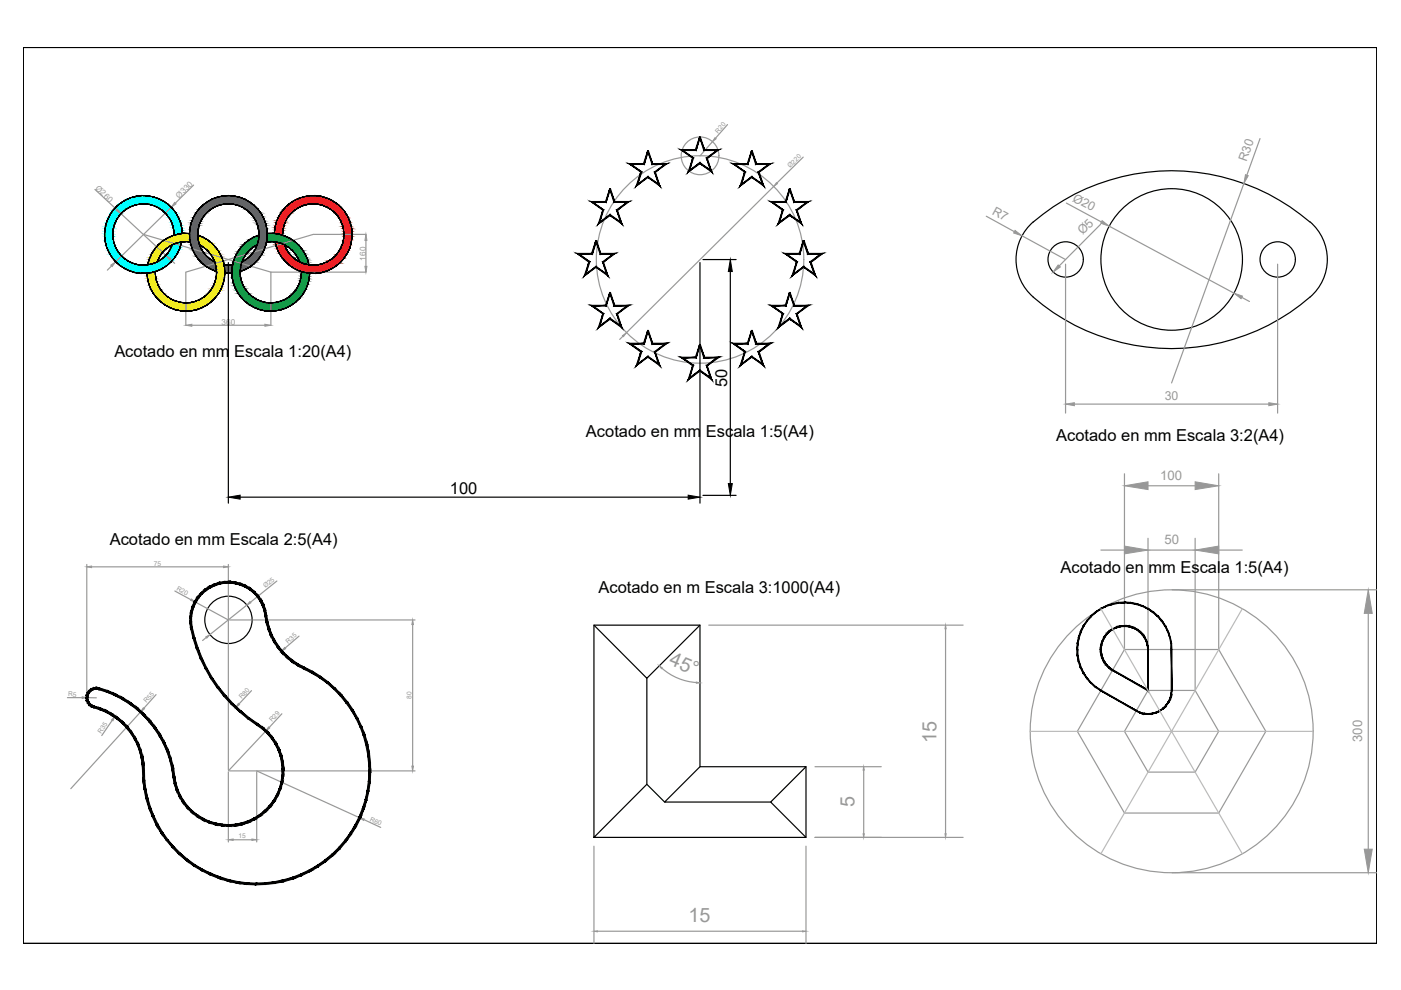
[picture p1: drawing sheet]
<svg xmlns="http://www.w3.org/2000/svg" width="297mm" height="210mm" viewBox="0 0 297 210" stroke-linecap="round" stroke-linejoin="round" font-family="sans-serif">
<defs><g id="words">
<g font-size="4.2" fill="#989898">
<text x="141.6" y="140.9" transform="rotate(23 141.6 140.9)">45°</text>
<text x="198.5" y="157.5" transform="rotate(-90 198.5 157.5)">15</text>
<text x="181.2" y="171.2" transform="rotate(-90 181.2 171.2)">5</text>
<text x="146" y="195.5">15</text>
</g>
<g font-size="3.5">
<text x="24.2" y="75.6">Acotado en mm Escala 1:20(A4)</text>
<text x="154.2" y="82" transform="rotate(-90 154.2 82)">50</text>
<text x="124.2" y="92.8">Acotado en mm Escala 1:5(A4)</text>
<text x="223.9" y="93.5">Acotado en mm Escala 3:2(A4)</text>
<text x="95.4" y="104.7">100</text>
<text x="23.3" y="115.7">Acotado en mm Escala 2:5(A4)</text>
<text x="126.9" y="125.6">Acotado en m Escala 3:1000(A4)</text>
<text x="224.9" y="121.5">Acotado en mm Escala 1:5(A4)</text>
</g>
<g font-size="2.8" fill="#989898">
<text x="246" y="101.7">100</text>
<text x="246.9" y="115.3">50</text>
<text x="288.8" y="157.4" transform="rotate(-90 288.8 157.4)">300</text>
</g>
<g font-size="2.6" fill="#989898">
<text x="264.3" y="34.3" transform="rotate(-70 264.3 34.3)">R30</text>
<text x="210.2" y="45.4" transform="rotate(28 210.2 45.4)">R7</text>
<text x="227.3" y="42.5" transform="rotate(28 227.3 42.5)">Ø20</text>
<text x="229.6" y="49.9" transform="rotate(-45 229.6 49.9)">Ø5</text>
<text x="247" y="84.7">30</text>
</g>
<g font-size="1.7" fill="#989898">
<text x="20.1" y="40.1" transform="rotate(43 20.1 40.1)">Ø260</text>
<text x="38" y="42.2" transform="rotate(-45 38 42.2)">Ø330</text>
<text x="77.5" y="55.2" transform="rotate(-90 77.5 55.2)">160</text>
<text x="47" y="68.9">360</text>
</g>
<g font-size="1.4" fill="#989898">
<text x="152.3" y="28.3" transform="rotate(-48 152.3 28.3)">R20</text>
<text x="167.5" y="35.6" transform="rotate(-45 167.5 35.6)">Ø220</text>
<text x="32.6" y="119.9">75</text>
<text x="37.3" y="125.1" transform="rotate(28 37.3 125.1)">R20</text>
<text x="56.3" y="124.8" transform="rotate(-39 56.3 124.8)">Ø25</text>
<text x="61.1" y="136.5" transform="rotate(-41 61.1 136.5)">R35</text>
<text x="14.4" y="147.7" transform="rotate(1 14.4 147.7)">R5</text>
<text x="31.1" y="149.1" transform="rotate(-48 31.1 149.1)">R55</text>
<text x="51.3" y="148.3" transform="rotate(-46 51.3 148.3)">R80</text>
<text x="87.2" y="148.2" transform="rotate(-90 87.2 148.2)">80</text>
<text x="21.4" y="155.7" transform="rotate(-56 21.4 155.7)">R35</text>
<text x="57.7" y="153.2" transform="rotate(-47 57.7 153.2)">R29</text>
<text x="50.6" y="177.8">15</text>
<text x="78.3" y="174" transform="rotate(24 78.3 174)">R60</text>
</g>
</g></defs>
<!-- layer: 0 -->
<g fill="none" stroke="#000" stroke-width=".25">
<path d="M4.9 10.1v189.9h287M4.9 10.1h287v189.9h-287zM48.4 55.7v51M148.4 55.7v51M149 55h7.1M154.8 57.6v44.9M219.1 47.1a45 45 0 0 1 58.6 0M219.1 47a10.5 10.5 0 0 0 0 16 44.8 44.8 0 0 0 59.3-.6 10.5 10.5 0 0 0-.6-15.4M50.9 105.4h95M149 105h7.1M125.9 132.5l11.2 11.3 11.3-11.3M137.1 143.8v22.5l3.8 3.8"/>
<path d="M137.1 166.3l-11.2 11.2h45v-14.9h-22.5v-30.1h-22.5v45M148.4 162.6l-7.5 7.5h22.5M170.9 162.6l-7.5 7.5 7.5 7.4"/>
<circle cx="225.9" cy="55" r="3.7"/>
<circle cx="248.4" cy="55" r="15"/>
<circle cx="270.9" cy="55" r="3.7"/>
<circle cx="48.4" cy="131.4" r="5"/>
</g>
<!-- layer: cotas -->
<g fill="none" stroke="#989898" stroke-width=".25">
<path d="M41 39.2l-3.8 3.9M151 30.1l-2.6 3M154.2 26.4l-2.5 2.9M164 39.5l-31.2 31.1M170.3 33.3l-5.6 5.5M263.7 38.9l-15.3 42.3M267.2 29.4l-2.8 7.7M20.1 40.2l4.7 4.3M23.7 56.4l-.9 .9M25.6 45.3l9.6 8.8M30.4 49.7l27 8M36.1 55l.9 .8"/>
<path d="M36.3 43.9l-11.8 11.6M57.4 57.7h20.2M57.4 57.7v11.3M66.4 49.7l-27 8v11.3M66.4 49.7h11.2M77.6 51v5.5M209.1 45.8l5.9 3.3M216.7 50l9.2 5M225.9 56v31.6M226.1 43.1l7.4 4M233.3 47.6l-8.7 8.8M235.2 48l26.4 14.1"/>
<path d="M270.9 56v31.6M40.7 69h15.5M132.1 71.2l-.7 .8M263.3 63l1.6 .9M227.8 85.7h41.2M18.4 119.7v28M48.4 119.7v43.5M233.4 116.6h5M238.4 100.5v37.1M243.4 103h10M243.4 114.1v32.2M243.4 116.6h10"/>
<path d="M253.4 114.1v32.2M258.4 100.5v37.1M258.4 116.6h5M19.4 120.2h28M37.1 125.3l3.4 1.9M41.4 127.6l7 3.8M43.7 135.2l-.7 .6M48.7 131.4h39.3M52.3 128.3l-7.8 6.2M58.7 123.2l-5.6 4.5M63.4 134.9l-3 2.5M87.5 132.4v30"/>
<path d="M150.3 132.5h53.9M200.5 133.3v43.5M238.4 137.7h20l10 17.4-10 17.3h-20l-10-17.3zM248.5 125.1h43.4M290.1 130v50M14.3 147.9h3.1M18.4 147.9l2 .1M23.8 152.7l-2.2 3.3M29.8 150.9l-14.8 16.3M33.1 147.3l-2.6 2.9M53.3 146.4l-2.6 2.9M56.4 155l-8 8.4"/>
<path d="M59.8 151.3l-2.7 3M140.3 141.7a12.2 12.2 0 0 0 7.4 3M243.4 146.4h10l5 8.7-5 8.6h-10l-5-8.6zM48.4 163.7v14.8M48.7 163.4h39.3M49.4 178.1h4M54.4 163.7v14.8M54.4 163.4l21.9 10M77.2 173.8l3.5 1.6M125.9 179.4v20.6M170.9 179.4v20.6M172.8 162.6h14"/>
<path d="M172.8 177.5h31.4M183.1 163.3v13.5M126.6 197.4h43.6M248.5 185h43.4"/>
<circle cx="148.4" cy="33" r="4"/>
<circle cx="148.4" cy="55" r="22"/>
<circle cx="248.4" cy="155" r="30"/>
</g>
<g fill="#989898" stroke="#989898" stroke-width=".21">
<path d="M151.6 29.2l.2 .2-.8 .7z"/>
<path d="M132 71.2l.8-.6-.6 .8z"/>
<path d="M164.6 38.7l.2 .2-.8 .6z"/>
<path d="M77.6 49.7l.2 1.3h-.4z"/>
<path d="M77.4 56.5h.4l-.2 1.2z"/>
<path d="M39.4 69l1.3-.3v.5z"/>
<path d="M56.2 68.7l1.2 .3-1.2 .2z"/>
<path d="M35.2 54.1l1 .7-.2 .4z"/>
<path d="M24.9 44.3l.7 1-1-.7z"/>
<path d="M23.5 56.2l1-.7-.7 1z"/>
<path d="M37 42.9l.3 .3-1 .7z"/>
<path d="M215.2 48.9l1.5 1.1-1.8-.6z"/>
<path d="M261.6 62.1l1.8 .7-.3 .5z"/>
<path d="M233.7 46.8l1.5 1.2-1.8-.7z"/>
<path d="M264.1 37l.6 .3-1 1.6z"/>
<path d="M224.4 56.2l.4 .4-1.5 1.1z"/>
<path d="M225.9 85.7l1.9-.3v.6z"/>
<path d="M269 85.4l1.9 .3-1.9 .3z"/>
<path d="M183.1 162.6l.1 .7h-.2z"/>
<path d="M183 176.8h.2l-.1 .7z"/>
<path d="M200.3 176.8h.3l-.1 .7z"/>
<path d="M200.5 132.5l.1 .8h-.3z"/>
<path d="M125.9 197.4h.7v.2z"/>
<path d="M170.2 197.4h.7l-.7 .2z"/>
<path d="M139.8 141.2l.6 .4-.2 .2z"/>
<path d="M147.6 144.6l.8 .2-.8 .1z"/>
<path d="M87.5 131.4l.2 1h-.4z"/>
<path d="M87.3 162.4h.4l-.2 1z"/>
<path d="M53.4 177.9l1 .2-1 .1z"/>
<path d="M48.4 178.1l1-.2v.3z"/>
<path d="M18.4 120.2l1-.2v.4z"/>
<path d="M47.4 120l1 .2-1 .2z"/>
<path d="M56.9 154.1l.3 .2-.8 .7z"/>
<path d="M76.3 173.4l.9 .3-.1 .2z"/>
<path d="M50.5 149.1l.3 .3-.8 .6z"/>
<path d="M60.4 137.3l.2 .2-.9 .5z"/>
<path d="M24.4 151.9l-.5 .9-.2-.1z"/>
<path d="M30.4 150.1l.2 .2-.8 .6z"/>
<path d="M17.4 147.7l1 .2-1 .2z"/>
<path d="M43.6 135l.9-.5-.7 .8z"/>
<path d="M53 127.6l.2 .2-.9 .5z"/>
<path d="M40.6 127l.8 .6-1-.3z"/>
<path d="M238.4 103l5-.8v1.6z"/>
<path d="M253.4 102.2l5 .8-5 .8z"/>
<path d="M238.4 115.8l5 .8-5 .8z"/>
<path d="M253.4 116.6l5-.8v1.6z"/>
<path d="M290.1 125.1l.8 4.9h-1.7z"/>
<path d="M289.2 180h1.7l-.8 5z"/>
</g>
<!-- layer: 0 -->
<g fill="#000" stroke="#000" stroke-width=".21">
<path d="M154.8 55l.5 2.6h-.9zM48.4 105.4l2.5-.4v.8zM145.9 105l2.5 .4-2.5 .4zM154.4 102.5h.9l-.5 2.5z"/>
<path d="M137.3 32l-.7 2.9 .9-2.9zM137.3 32l-.7 2.9-.2-.2zM133.9 34.9h2.7l-.2-.2zM133.3 34.7h3.1l-2.5 .2zM133.3 34.7l2.8 1.7-2.2-1.5zM133.3 34.7l2.8 1.7-.3 .1zM135.8 36.5l-.6 2.5 .9-2.6zM135.8 36.5l-.6 2.5-.3 .5zM135.2 39l-.3 .5 2.5-2.1zM134.9 39.5l2.5-2.1v.2zM137.4 37.4v.2l2.2 1.4zM137.4 37.6l2.2 1.4 .3 .5zM138.8 36.4l.8 2.6 .3 .5zM138.8 36.4l.2 .1 .9 3zM138.8 36.4l.2 .1 1.9-1.6zM139 36.5l1.9-1.6 .6-.2zM138.2 34.9h2.7l.6-.2zM138.4 34.7h3.1l-3.3 .2zM137.3 32l.9 2.9 .2-.2zM137.3 32h.2l.9 2.7z"/>
<path d="M148.3 29l-.7 2.9 .9-2.8zM148.3 29l-.7 2.9-.2-.2zM144.9 31.9h2.7l-.2-.2zM144.3 31.7h3.1l-2.5 .2zM144.3 31.7l2.8 1.8-2.2-1.6zM144.3 31.7l2.8 1.8-.3 .1zM146.8 33.6l-.6 2.4 .9-2.5zM146.8 33.6l-.6 2.4-.3 .5zM146.2 36l-.3 .5 2.5-2zM145.9 36.5l2.5-2v.2zM148.4 34.5v.2l2.2 1.3zM148.4 34.7l2.2 1.3 .3 .5zM149.8 33.5l.8 2.5 .3 .5zM149.8 33.5l.2 .1 .9 2.9zM149.8 33.5l.2 .1 1.9-1.7zM150 33.6l1.9-1.7 .6-.2zM149.2 31.9h2.7l.6-.2zM149.4 31.7h3.1l-3.3 .2zM148.3 29.1l.9 2.8 .2-.2zM148.3 29.1l.2-.1 .9 2.7z"/>
<path d="M159.3 32l-.7 2.9 .9-2.9zM159.3 32l-.7 2.9-.2-.2zM155.9 34.9h2.7l-.2-.2zM155.3 34.7h3.1l-2.5 .2zM155.3 34.7l2.8 1.7-2.2-1.5zM155.3 34.7l2.8 1.7-.3 .1zM157.8 36.5l-.5 2.5 .8-2.6zM157.8 36.5l-.5 2.5-.4 .5zM157.3 39l-.4 .5 2.5-2.1zM156.9 39.5l2.5-2.1v.2zM159.4 37.4v.2l2.2 1.4zM159.4 37.6l2.2 1.4 .4 .5zM160.7 36.4l.9 2.6 .4 .5zM160.7 36.4l.3 .1 1 3zM160.7 36.4l.3 .1 1.9-1.6zM161 36.5l1.9-1.6 .6-.2zM160.2 34.9h2.7l.6-.2zM160.4 34.7h3.1l-3.3 .2zM159.3 32l.9 2.9 .2-.2zM159.3 32h.2l.9 2.7z"/>
<path d="M31.1 58l.2 1.1zM31.2 58l.1 1.1zM31.3 59.1l.2 1.1zM31.3 59.1l.2 1.1zM31.6 60.2l.3 1.1zM31.6 60.2l.4 1.1zM31.9 61.3l.6 1zM32 61.3l.6 1zM32.5 62.3l.8 .9zM32.6 62.3l.7 .9zM33.3 63.2l.8 .9zM33.3 63.2l.8 .9zM34.1 64l.9 .7zM34.1 64l1 .7zM35 64.7l1.1 .6zM35.1 64.7l1 .6zM36.1 65.2l1.1 .5zM36.1 65.2l1.1 .5zM37.2 65.6l1.1 .3zM37.2 65.6l1.1 .3zM38.3 65.9l1.2 .1zM38.3 65.9l1.2 .1zM39.5 66l1.2-.1zM39.5 66l1.2-.1zM40.6 65.9l1.2-.2zM40.6 65.9l1.2-.2zM41.8 65.6l1.1-.4zM41.8 65.6l1.1-.4zM42.9 65.2l1-.5zM42.9 65.2l1-.5zM43.9 64.6l1-.6zM43.9 64.6l1-.6zM44.8 63.9l.9-.7zM44.8 63.9l.9-.7zM46.4 62.2l-.7 1zM46.3 62.2l-.7 .9zM46.9 61.2l-.6 1zM46.9 61.2l-.6 1zM47.4 60.1l-.5 1.1zM47.3 60.1l-.4 1.1zM47.6 59l-.3 1.1zM47.6 58.9l-.3 1.2zM47.7 57.8l-.1 1.2zM47.7 57.8l-.1 1.1zM47.6 56.6l.1 1.2zM47.6 56.6l.1 1.2zM47.4 55.5l.2 1.1zM47.3 55.5l.3 1.1zM47 54.4l.4 1.1zM46.9 54.4l.4 1.1zM46.4 53.3l.6 1.1zM46.4 53.3l.5 1.1zM45.7 52.4l.7 1zM45.7 52.4l.7 1zM44.9 51.6l.8 .9zM44.9 51.6l.8 .9zM44 50.8l.9 .8zM44 50.8l.9 .8zM43 50.2l1 .7zM43 50.2l1 .7zM41.9 49.8l1.1 .5zM41.9 49.9l1.1 .4z"/>
<path d="M32.9 57.6l.1 1zM32.9 57.6l.1 1zM33 58.6l.2 1zM33 58.6l.2 1zM33.2 59.6l.4 1zM33.2 59.6l.4 1zM33.6 60.6l.5 .9zM33.6 60.5l.5 1zM34.1 61.5l.6 .8zM34.1 61.4l.6 .9zM34.7 62.3l.8 .6zM34.8 62.2l.7 .7zM35.5 62.9l.9 .6zM35.5 62.9l.9 .6zM36.4 63.5l.9 .4zM36.4 63.5l1 .3zM37.4 63.8l.9 .3zM37.4 63.8l.9 .3zM38.3 64.1l1.1 .2zM38.3 64.1l1.1 .2zM39.4 64.2h1zM39.4 64.2l1-.1zM40.4 64.1l1-.2zM40.4 64.1l1-.2zM41.4 63.9l1-.4zM41.4 63.9l1-.4zM42.3 63.5l1-.5zM42.3 63.5l1-.5zM43.2 62.9l.8-.5zM43.2 62.9l.8-.5zM44.7 61.6l-.7 .8zM44.6 61.5l-.6 .8zM45.2 60.7l-.5 .9zM45.2 60.7l-.6 .8zM45.6 59.7l-.4 1zM45.6 59.7l-.4 1zM45.9 58.7l-.3 1zM45.8 58.7l-.2 1zM46 57.7l-.2 1zM45.9 57.7l-.1 1zM45.8 56.6l.2 1.1zM45.8 56.6l.1 1.1zM45.6 55.7l.2 1zM45.6 55.7l.2 1zM45.2 54.7l.4 1zM45.2 54.7l.4 1zM44.6 53.8l.6 .9zM44.6 53.8l.6 .9zM44 53l.6 .8zM44 53l.6 .8zM43.2 52.4l.8 .6zM43.2 52.4l.7 .7zM42.3 51.9l.9 .6zM42.3 51.9l.9 .6z"/>
<path d="M36.9 48.9v1zM36.8 48.9l.1 1zM36.6 47.8l.3 1.1zM36.6 47.8l.2 1.1zM36.3 46.9l.3 .9zM36.3 46.9l.3 .9zM35.8 46l.5 .9zM35.7 46l.6 .9zM35.1 45.2l.7 .8zM35.1 45.3l.6 .7zM34.4 44.5l.7 .7zM34.4 44.5l.7 .8zM33.5 44l.9 .5zM33.5 44l.8 .6zM32.6 43.6l.9 .4zM32.5 43.6l1 .4zM31.6 43.3l1 .3zM31.6 43.3l.9 .3zM30.6 43.2l1 .1zM30.6 43.2l1 .1zM29.5 43.3l1.1-.1zM29.5 43.3h1.1zM28.6 43.5l.9-.2zM28.6 43.5l.9-.2zM27.6 43.9l1-.4zM27.6 43.9l1-.4zM26.7 44.4l.9-.5zM26.7 44.4l.9-.5zM25.9 45l.8-.6zM25.9 45l.8-.6zM25.9 45l-.7 .8zM25.9 45l-.6 .8zM25.2 45.8l-.5 .8zM25.3 45.8l-.6 .9zM24.7 46.6l-.5 .9zM24.7 46.7l-.4 .9zM24.2 47.5l-.2 1.1zM24.3 47.6l-.3 1zM24 48.6l-.1 1zM24 48.6l-.1 1zM23.9 49.6v1zM23.9 49.6l.1 1zM23.9 50.6l.3 1zM24 50.6l.2 1zM24.2 51.6l.3 .9zM24.2 51.6l.4 .9zM24.5 52.5l.5 .9zM24.6 52.5l.4 .9zM25.1 53.4l.6 .8zM25.1 53.4l.6 .8zM25.7 54.2l.7 .7zM25.7 54.2l.8 .7zM26.4 54.9l.9 .6zM26.5 54.9l.8 .5zM27.3 55.4l1 .5zM27.3 55.4l1 .5zM28.3 55.8l.9 .3zM28.3 55.8l.9 .3zM29.2 56.1l1.1 .2zM29.2 56.1l1.1 .2zM30.3 56.2h1zM30.3 56.2l1-.1zM31.3 56.1l1-.1zM31.3 56.1l1-.1zM32.2 55.9l1-.3zM32.2 55.9l1-.4zM33.2 55.5l.9-.4zM33.2 55.5l.9-.5zM34.1 55l.8-.6zM34.1 55l.8-.6zM34.9 54.4l.7-.7zM35.5 53.7l-.6 .7zM36.1 52.8l-.6 .9zM36.1 52.8l-.6 .9zM36.6 51.9l-.5 .9zM36.5 51.9l-.4 .9z"/>
<path d="M38.6 48.3l.1 1.2zM38.5 48.3l.1 1.2zM38.3 47.2l.3 1.1zM38.3 47.2l.2 1.1zM37.8 46.1l.5 1.1zM37.8 46.1l.5 1.1zM37.2 45l.6 1.1zM37.2 45l.6 1.1zM36.5 44.1l.7 .9zM36.5 44.1l.7 .9zM35.6 43.3l.9 .8zM35.6 43.3l.8 .8zM34.6 42.6l1 .7zM34.6 42.6l1 .7zM33.6 42.1l1 .5zM33.6 42.1l1 .5zM32.4 41.7l1.2 .4zM32.4 41.7l1.2 .4zM31.2 41.5l1.2 .2zM31.2 41.5l1.2 .2zM30 41.4l1.2 .1zM30 41.4l1.2 .1zM28.9 41.6l1.1-.2zM28.9 41.6l1.1-.1zM27.7 41.9l1.2-.3zM27.7 41.9l1.2-.2zM26.6 42.4l1.1-.5zM26.6 42.4l1.1-.4zM25.6 43l1.1-.6zM25.6 43l1.1-.6zM24.7 43.8l.9-.7zM24.7 43.8l.9-.7zM24.7 43.8l-.8 .9zM24.7 43.8l-.8 .9zM23.9 44.7l-.7 .9zM23.9 44.7l-.6 1zM23.2 45.6l-.5 1.1zM23.3 45.7l-.6 1zM22.7 46.7l-.4 1.2zM22.8 46.7l-.5 1.2zM22.3 47.9l-.1 1.1zM22.4 47.9l-.2 1.2zM22.2 49v1.2zM22.2 49.1v1.1zM22.2 50.2l.1 1.2zM22.2 50.2l.1 1.2zM22.3 51.4l.3 1.2zM22.4 51.4l.2 1.2zM22.6 52.6l.5 1zM22.7 52.5l.5 1.1zM23.1 53.6l.7 1.1zM23.2 53.6l.6 1.1zM23.8 54.7l.7 .9zM23.8 54.6l.7 1zM24.5 55.6l1 .7zM24.6 55.5l.9 .8zM25.5 56.3l1 .7zM25.5 56.3l1 .7zM26.5 56.9l1 .6zM26.5 56.9l1.1 .5zM27.5 57.5l1.2 .3zM27.6 57.4l1.1 .4zM28.7 57.8l1.2 .2zM28.7 57.8l1.2 .2zM29.9 57.9l1.2 .1zM29.9 57.9l1.2 .1zM31.1 57.9l1.1-.1zM31.1 57.9l1.1-.2zM32.2 57.7l1.2-.3zM32.2 57.7l1.2-.3zM33.4 57.4l1.1-.5zM33.4 57.4l1.1-.5zM34.4 56.9l1.1-.6zM34.4 56.9l1.1-.7zM35.5 56.2l.9-.7zM35.5 56.2l.9-.8zM37.1 54.6l-.7 .9zM37.1 54.5l-.7 .9zM37.7 53.6l-.6 1zM37.7 53.5l-.6 1zM38.2 52.5l-.5 1.1zM38.2 52.4l-.5 1.1zM38.6 51.3l-.4 1.2zM38.5 51.3l-.3 1.1z"/>
<path d="M38.9 49.4l1.3 .1zM38.9 49.4l1.3 .1zM37.7 49.6l1.3-.1zM37.7 49.6l1.3-.1zM36.6 50l1.1-.4zM36.6 50l1.1-.3zM35.5 50.5l1.1-.5zM35.5 50.5l1.1-.5zM34.4 51.1l1.1-.6zM34.4 51.1l1.1-.6zM33.5 51.9l1-.8zM33.5 51.9l1-.8zM33.5 51.9l-.7 .9zM33.6 51.9l-.8 1zM32.8 52.8l-.7 1zM32.8 52.9l-.7 .9zM32.1 53.8l-.5 1.2zM32.2 53.9l-.6 1.1zM31.6 55l-.3 1.1zM31.7 55l-.3 1.2z"/>
<path d="M39.3 51.2l1 .1zM39.3 51.2l1 .1zM38.3 51.3l1-.1zM38.3 51.3h1zM37.4 51.5l.9-.2zM37.4 51.5l.9-.1zM36.5 51.9l.9-.3zM36.5 51.9l.9-.3zM35.6 52.4l.9-.5zM35.6 52.4l.9-.5zM34.9 53l.7-.6zM34.9 53l.7-.5zM34.9 53l-.7 .8zM34.9 53.1l-.7 .7zM34.2 53.8l-.5 .9zM34.2 53.8l-.5 .9zM33.7 54.7l-.4 .8zM33.7 54.7l-.4 .8z"/>
<path d="M47.5 56.1l.9 .2zM47.5 56.1l.9 .2zM48.4 56.2h.9zM48.4 56.2l.9-.1z"/>
<path d="M47.7 57.9l1.5 .1zM47.7 57.9l1.5 .1z"/>
<path d="M50.9 57.6l1.1-.4zM50.9 57.6l1.1-.4zM52 57.1l1-.5zM52 57.1l1-.5zM53 56.6l1-.7zM53 56.6l1-.7zM53.9 55.8l.9-.8zM54.7 55l-.8 .8zM55.4 54.1l-.6 .9zM55.4 54.1l-.7 .9zM56 53l-.6 1.1zM56 53l-.6 1.1zM56.4 51.9l-.4 1.1zM56.3 51.9l-.3 1.1zM56.6 50.8l-.2 1.1zM56.6 50.8l-.3 1.1zM56.7 49.6l-.1 1.2zM56.6 49.6v1.2zM56.6 48.4l.1 1.2zM56.6 48.4v1.2zM56.3 47.3l.2 1.2zM56.3 47.3l.2 1.2zM55.9 46.2l.4 1.1zM55.9 46.2l.4 1.1zM55.4 45.2l.5 1zM55.3 45.2l.6 1zM54.6 44.2l.8 1zM54.6 44.3l.7 .9zM53.8 43.4l.8 .8zM53.7 43.5l.9 .8zM52.9 42.8l.9 .6zM52.8 42.8l.9 .7zM51.8 42.2l1.1 .6zM51.8 42.2l1 .6zM50.7 41.8l1.1 .4zM50.7 41.8l1.1 .4zM49.6 41.5l1.1 .3zM49.6 41.5l1.1 .3zM48.4 41.4l1.2 .1zM48.4 41.4l1.2 .2zM47.2 41.5l1.2-.1zM47.2 41.5h1.2zM46.1 41.8l1.2-.2zM46.1 41.8l1.2-.2zM45 42.2l1.1-.4zM45 42.2l1.1-.4zM44 42.8l1-.6zM44 42.8l1-.6zM43 43.4l1-.6zM43 43.4l1-.6zM42.2 44.2l.9-.7zM42.2 44.2l.9-.7zM42.2 44.2l-.7 1zM42.2 44.3l-.7 .9zM41.5 45.2l-.6 1zM41.5 45.2l-.6 1zM40.9 46.2l-.4 1.1zM41 46.2l-.5 1.1zM40.5 47.3l-.3 1.1zM40.5 47.3l-.2 1.2zM40.2 48.4v1.2zM40.3 48.5l-.1 1.1zM40.2 49.6v1.2zM40.2 49.6v1.2zM40.2 50.8l.3 1.1zM40.2 50.8l.3 1.1zM40.5 51.9l.3 1.1zM40.5 51.9l.3 1.1zM40.8 53l.6 1.1zM40.9 53l.5 1.1zM41.4 54.1l.7 .9zM41.4 54.1l.7 .9zM42.1 55l.8 .9zM42.1 55l.8 .9zM42.9 55.9l.9 .7zM42.9 55.8l.9 .8zM43.8 56.6l1 .6zM43.8 56.6l1.1 .5zM44.8 57.2l1.1 .4zM44.9 57.1l1 .5z"/>
<path d="M51.3 55.5l.9-.5zM51.3 55.5l.9-.5zM52.1 55l.9-.6zM52.1 55l.9-.6zM53.7 53.6l-.7 .8zM53.6 53.6l-.7 .8zM54.2 52.7l-.6 .9zM54.2 52.7l-.6 .9zM54.6 51.8l-.4 .9zM54.6 51.8l-.4 .9zM54.8 50.8l-.2 1zM54.8 50.8l-.2 1zM54.9 49.8l-.1 1zM54.9 49.8l-.1 1zM54.8 48.7l.1 1.1zM54.8 48.7l.1 1.1zM54.6 47.8l.2 1zM54.6 47.8l.2 1zM54.3 46.8l.3 1zM54.3 46.8l.3 1zM53.7 45.9l.5 .9zM53.7 45.9l.5 .9zM53 45.1l.7 .8zM53 45.1l.7 .8zM52.3 44.5l.7 .7zM52.3 44.5l.7 .7zM51.4 43.9l.9 .6zM51.4 43.9l.8 .6zM50.4 43.5l1 .4zM50.4 43.5l1 .4zM49.4 43.3l1 .2zM49.4 43.3l1 .3zM48.4 43.2l1 .1zM48.4 43.2l1 .1zM47.4 43.3l1-.1zM47.4 43.3h1zM46.4 43.5l1-.2zM46.4 43.5l1-.2zM45.5 43.9l.9-.4zM45.5 43.9l.9-.3zM44.6 44.5l.9-.6zM44.6 44.5l.9-.6zM43.8 45.1l.8-.6zM43.8 45.1l.8-.6zM43.8 45.1l-.7 .8zM43.8 45.2l-.6 .7zM43.1 45.9l-.5 .9zM43.2 45.9l-.6 .9zM42.6 46.8l-.4 1zM42.6 46.8l-.4 1zM42.2 47.8l-.2 .9zM42.2 47.8l-.2 1zM42 48.7l-.1 1.1zM42 48.8l-.1 1zM41.9 49.8l.1 1zM41.9 49.8l.1 1zM42 50.8l.2 1zM42 50.8l.3 1zM42.2 51.8l.4 .9zM42.3 51.8l.3 .9zM42.6 52.7l.6 .9zM42.7 52.7l.5 .9zM43.2 53.6l.6 .8zM43.2 53.6l.6 .8zM43.8 54.4l.8 .6zM43.9 54.4l.8 .6zM44.6 55l.9 .6zM44.7 55l.8 .6z"/>
<path d="M53.6 52.4l1-.5zM53.6 52.4l1-.5zM52.9 53l.8-.5zM52.9 53l.8-.5zM52.9 53l-.7 .8zM52.9 53.1l-.7 .7zM52.2 53.8l-.6 .9zM52.2 53.8l-.5 .9zM51.6 54.7l-.4 1zM51.7 54.7l-.5 1zM51.2 55.7l-.2 .9zM51.3 55.7l-.3 1zM51 56.6l-.1 1.1zM51 56.7l-.1 1zM50.9 57.7l.1 1zM51 57.7v1zM51 58.7l.2 1zM51 58.7l.2 1zM51.2 59.7l.4 1zM51.3 59.7l.3 1zM51.6 60.7l.5 .9zM51.6 60.7l.5 .9zM52.1 61.6l.7 .8zM52.2 61.5l.6 .9zM52.8 62.4l.8 .6zM52.9 62.3l.7 .6zM53.6 63l.9 .5zM53.6 62.9l.9 .6zM54.5 63.5l.9 .4zM54.5 63.5l.9 .4zM55.4 63.9l1.1 .3zM55.4 63.9l1.1 .3zM56.5 64.1l1 .2zM56.5 64.1l1 .2zM57.5 64.2l1-.1zM57.5 64.2l1-.1zM58.5 64.1l1-.2zM58.5 64.1l1-.2zM59.5 63.8l.9-.3zM59.5 63.8l.9-.3zM60.4 63.5l.9-.6zM60.4 63.5l.9-.6zM61.3 62.9l.8-.6zM61.3 62.9l.8-.6zM62.8 61.5l-.7 .8zM62.7 61.4l-.7 .8zM63.3 60.6l-.5 .9zM63.2 60.5l-.5 .9zM63.7 59.6l-.4 1zM63.6 59.6l-.4 .9zM63.9 58.6l-.3 1zM63.8 58.6l-.2 1zM64 57.6l-.2 1zM63.9 57.6l-.1 1z"/>
<path d="M53.8 50.2l1.1-.3zM53.8 50.2l1.1-.3zM52.8 50.8l1-.6zM52.8 50.8l1-.5zM51.9 51.6l.9-.8zM51.9 51.6l.9-.7zM51.9 51.6l-.8 .8zM51.1 52.4l.8-.8zM51.1 52.4l-.7 .9zM51.1 52.5l-.7 .9zM50.4 53.3l-.5 1.1zM50.4 53.4l-.5 1zM49.9 54.4l-.5 1.1zM49.9 54.4l-.5 1.1zM49.4 55.5l-.2 1.1zM49.5 55.5l-.3 1.1zM49.2 56.6l-.1 1.2zM49.3 56.6l-.2 1.2zM49.1 57.8l.1 1.2zM49.2 57.8v1.2zM49.3 58.9l.2 1.2zM49.3 58.9l.2 1.2zM49.5 60.1l.4 1.1zM49.5 60.1l.4 1.1zM49.9 61.2l.5 1zM49.9 61.2l.6 1zM50.4 62.2l.8 1zM50.5 62.2l.7 1zM51.2 63.2l.8 .8zM51.2 63.1l.8 .9zM52 64l.9 .7zM52 63.9l.9 .7zM52.9 64.6l1.1 .6zM52.9 64.6l1.1 .6zM54 65.2l1 .5zM54 65.2l1.1 .4zM55 65.7l1.2 .2zM55.1 65.6l1.1 .3zM56.2 65.9l1.1 .1zM56.2 65.9l1.1 .1zM57.3 66l1.2-.1zM57.3 66l1.2-.1zM58.5 65.9l1.1-.2zM58.5 65.9l1.1-.3zM59.6 65.6l1.1-.3zM59.6 65.6l1.1-.4zM60.7 65.2l1.1-.5zM60.7 65.2l1.1-.5zM61.8 64.7l.9-.6zM61.8 64.7l.9-.6zM62.7 64l.9-.8zM62.7 64l.9-.8zM64.3 62.3l-.7 .9zM64.2 62.3l-.7 .9zM64.9 61.3l-.7 1zM64.8 61.3l-.6 1zM65.3 60.2l-.5 1.1zM65.3 60.2l-.5 1.1zM65.6 59.1l-.3 1.1zM65.5 59.1l-.2 1.1zM65.7 58l-.2 1.1zM65.6 58l-.1 1.1z"/>
<path d="M58.3 51.3l.3 1.2zM58.3 51.3l.3 1.2zM58.7 52.4l.4 1.2zM58.7 52.4l.4 1.2zM59.1 53.5l.6 1.1zM59.1 53.5l.6 1.1zM59.7 54.5l.8 1zM59.7 54.5l.8 1zM60.5 55.4l.9 .9zM60.5 55.4l.9 .9zM61.4 56.2l.9 .7zM61.4 56.2l1 .7zM62.3 56.9l1.1 .5zM62.4 56.9l1 .5zM63.4 57.4l1.2 .4zM63.4 57.4l1.2 .4zM64.6 57.7l1.1 .3zM64.6 57.7l1.2 .2zM65.7 58h1.3zM65.8 57.9l1.2 .1zM67 57.9l1.1-.1zM67 57.9l1.1-.1zM68.1 57.8l1.2-.3zM68.1 57.8l1.2-.3zM69.2 57.4l1.1-.4zM69.2 57.4l1.1-.5zM70.3 56.9l1.1-.6zM70.3 56.9l1.1-.6zM71.3 56.3l.9-.7zM71.3 56.3l.9-.8zM73.1 54.7l-.9 .9zM73 54.6l-.8 .9zM73.7 53.6l-.6 1.1zM73.6 53.6l-.6 1zM74.2 52.6l-.6 1zM74.2 52.5l-.6 1.1zM74.5 51.4l-.3 1.2zM74.5 51.4l-.3 1.1zM74.7 50.2l-.2 1.2zM74.6 50.2l-.1 1.2zM74.7 49l-.1 1.2zM74.7 49l-.1 1.2zM74.5 47.9l.1 1.2zM74.4 47.9l.2 1.2zM74.1 46.7l.4 1.2zM74.1 46.7l.3 1.2zM73.6 45.6l.5 1.1zM73.6 45.7l.5 1zM73 44.7l.6 1zM72.9 44.7l.7 1zM72.2 43.8l.8 .9zM72.1 43.8l.8 .9zM71.2 43l1 .8zM71.2 43.1l.9 .7zM70.2 42.4l1 .6zM70.2 42.4l1 .7zM69.1 41.9l1.1 .5zM69.1 41.9l1.1 .5zM68 41.6l1.1 .4zM68 41.6l1.1 .4zM66.8 41.4l1.2 .3zM66.8 41.4l1.2 .3zM65.6 41.5l1.2-.1zM65.6 41.5h1.2zM64.4 41.7l1.2-.2zM64.4 41.7l1.2-.2zM63.3 42.1l1.1-.4zM63.3 42.1l1.1-.4zM62.2 42.6l1.1-.5zM62.2 42.6l1.1-.5zM61.2 43.3l1-.7zM61.2 43.3l1-.7zM60.4 44.1l.8-.8zM60.4 44.1l.8-.8zM60.4 44.1l-.8 .9zM60.4 44.1l-.8 .9zM59.6 45l-.6 1.1zM59.6 45l-.6 1.1zM59 46.1l-.5 1.1zM59 46.1l-.5 1.1zM58.5 47.2l-.2 1.1zM58.6 47.2l-.3 1.1zM58.3 48.3l-.1 1.2zM58.3 48.3l-.1 1.2z"/>
<path d="M60.3 51.9l.4 .9zM60.3 51.9l.4 .9zM60.7 52.8l.5 .9zM60.7 52.8l.6 .9zM61.2 53.7l.7 .7zM61.3 53.7l.6 .7zM61.9 54.4l.8 .7zM62 54.4l.7 .7zM62.7 55l.9 .6zM62.7 55l.9 .6zM63.6 55.5l.9 .5zM63.6 55.5l1 .4zM64.6 55.9l1 .3zM64.6 55.9l1 .3zM65.6 56.1l1 .2zM65.6 56.1l1 .2zM66.6 56.2l1-.1zM66.6 56.2l1-.1zM67.6 56.1l1-.2zM67.6 56.1l1-.3zM68.6 55.8l.9-.3zM68.6 55.8l.9-.4zM69.5 55.4l.9-.5zM69.5 55.4l.9-.5zM70.3 54.9l.8-.7zM70.3 54.9l.8-.7zM71.8 53.4l-.7 .8zM71.7 53.4l-.6 .8zM72.3 52.5l-.5 .9zM72.2 52.5l-.5 .9zM72.7 51.6l-.5 .9zM72.6 51.6l-.4 .9zM72.9 50.6l-.2 1zM72.8 50.6l-.2 1zM72.9 49.6l-.1 1zM72.9 49.6l-.1 1zM72.8 48.6l.1 1zM72.8 48.6l.1 1zM72.6 47.5l.2 1.1zM72.5 47.6l.3 1zM72.2 46.6l.3 1zM72.1 46.7l.4 .9zM71.6 45.8l.5 .9zM71.6 45.8l.5 .9zM70.9 45l.7 .8zM70.9 45l.7 .8zM70.1 44.4l.8 .6zM70.1 44.4l.8 .6zM69.2 43.9l.9 .5zM69.2 43.9l.9 .5zM68.3 43.5l.9 .4zM68.3 43.5l.9 .4zM67.3 43.3l1 .2zM67.3 43.3l1 .2zM66.3 43.2l1 .1zM66.3 43.2l1 .1zM65.3 43.3l1-.1zM65.3 43.3h1zM64.2 43.6l1.1-.3zM64.2 43.6l1.1-.3zM63.3 44l1-.4zM63.3 44l1-.4zM62.5 44.5l.9-.5zM62.5 44.5l.9-.5zM61.7 45.2l.8-.6zM61.7 45.2l.8-.6zM61.7 45.2l-.6 .8zM61.8 45.3l-.7 .7z"/>
<path d="M61.1 46l-.5 .9zM60.5 46.9l-.3 .9zM60.6 46.9l-.4 .9zM60.2 47.8l-.3 1.1zM60.2 47.8l-.3 1.1zM59.9 48.9v1zM60 48.9l-.1 1z"/>
<path d="M63.1 54.7l.5 .8zM63.1 54.7l.4 .8zM62.6 53.8l.5 .9zM62.6 53.8l.5 .9zM62 53l.6 .8zM62 53l.6 .8zM61.2 52.4l.8 .6zM61.2 52.4l.7 .7zM60.4 51.9l.8 .6zM60.4 51.9l.8 .6zM59.5 51.5l.9 .4zM59.5 51.5l.9 .4zM58.5 51.3l1 .2zM58.5 51.3l.9 .3zM57.5 51.2l1 .2zM57.5 51.2l1 .2zM56.5 51.3l1-.1zM56.5 51.3h1z"/>
<path d="M65.2 55l.3 1.2zM65.2 55l.3 1.2zM64.7 53.8l.5 1.2zM64.7 53.8l.5 1.2zM64.1 52.8l.6 1.1zM64.1 52.8l.6 1.1zM63.3 51.9l.7 1zM63.3 51.9l.7 1zM62.4 51.1l.9 .8zM62.3 51.1l1 .8zM61.4 50.5l1 .6zM61.4 50.5l.9 .6zM60.3 50l1.1 .5zM60.3 50l1 .5zM59.1 49.6l1.2 .4zM59.1 49.6l1.1 .4zM57.9 49.4l1.2 .3zM57.9 49.4l1.2 .3zM56.7 49.5l1.2-.1zM56.7 49.5h1.2z"/>
<path d="M126.3 51l-.7 2.9 .9-2.8zM126.3 51l-.7 2.9-.2-.2zM122.9 53.9h2.7l-.2-.2zM122.3 53.7h3.1l-2.5 .2zM122.3 53.7l2.8 1.8-2.2-1.6zM122.3 53.7l2.8 1.8-.3 .1zM124.8 55.6l-.6 2.4 .9-2.5zM124.8 55.6l-.6 2.4-.3 .5zM124.2 58l-.3 .5 2.5-2zM123.9 58.5l2.5-2v.2zM126.4 56.5v.2l2.2 1.3zM126.4 56.7l2.2 1.3 .3 .5zM127.7 55.5l.9 2.5 .3 .5zM127.7 55.5l.3 .1 .9 2.9zM127.7 55.5l.3 .1 1.9-1.7zM128 55.6l1.9-1.7 .6-.2zM127.2 53.9h2.7l.6-.2zM127.4 53.7h3.1l-3.3 .2zM126.3 51.1l.9 2.8 .2-.2zM126.3 51.1l.2-.1 .9 2.7z"/>
<path d="M129.3 40l-.8 2.9 .9-2.8zM129.3 40l-.8 2.9-.1-.2zM125.8 42.9h2.7l-.1-.2zM125.3 42.7h3.1l-2.6 .2zM125.3 42.7l2.7 1.8-2.2-1.6zM125.3 42.7l2.7 1.8-.2 .1zM127.8 44.6l-.6 2.4 .8-2.5zM127.8 44.6l-.6 2.4-.4 .5zM127.2 47l-.4 .5 2.6-2zM126.8 47.5l2.6-2v.2zM129.4 45.5v.2l2.1 1.3zM129.4 45.7l2.1 1.3 .4 .5zM130.7 44.5l.8 2.5 .4 .5zM130.7 44.5l.2 .1 1 2.9zM130.7 44.5l.2 .1 2-1.7zM130.9 44.6l2-1.7 .6-.2zM130.2 42.9h2.7l.6-.2zM130.3 42.7h3.2l-3.3 .2zM129.3 40.1l.9 2.8 .1-.2zM129.3 40.1l.1-.1 .9 2.7z"/>
<path d="M167.4 40l-.7 2.9 .8-2.8zM167.4 40l-.7 2.9-.2-.2zM163.9 42.9h2.8l-.2-.2zM163.4 42.7h3.1l-2.6 .2zM163.4 42.7l2.7 1.8-2.2-1.6zM163.4 42.7l2.7 1.8-.2 .1zM165.9 44.6l-.6 2.4 .8-2.5zM165.9 44.6l-.6 2.4-.4 .5zM165.3 47l-.4 .5 2.6-2zM164.9 47.5l2.6-2v.2zM167.5 45.5v.2l2.1 1.3zM167.5 45.7l2.1 1.3 .4 .5zM168.8 44.5l.8 2.5 .4 .5zM168.8 44.5l.2 .1 1 2.9zM168.8 44.5l.2 .1 2-1.7zM169 44.6l2-1.7 .6-.2zM168.3 42.9h2.7l.6-.2zM168.4 42.7h3.2l-3.3 .2zM167.4 40.1l.9 2.8 .1-.2zM167.4 40.1l.1-.1 .9 2.7z"/>
<path d="M170.3 51l-.7 2.9 .9-2.8zM170.3 51l-.7 2.9-.2-.2zM166.9 53.9h2.7l-.2-.2zM166.3 53.7h3.1l-2.5 .2zM166.3 53.7l2.8 1.8-2.2-1.6zM166.3 53.7l2.8 1.8-.2 .1zM168.9 55.6l-.6 2.4 .8-2.5zM168.9 55.6l-.6 2.4-.4 .5zM168.3 58l-.4 .5 2.5-2zM167.9 58.5l2.5-2v.2zM170.4 56.5v.2l2.2 1.3zM170.4 56.7l2.2 1.3 .4 .5zM171.7 55.5l.9 2.5 .4 .5zM171.7 55.5l.3 .1 1 2.9zM171.7 55.5l.3 .1 1.9-1.7zM172 55.6l1.9-1.7 .6-.2zM171.2 53.9h2.7l.6-.2zM171.4 53.7h3.1l-3.3 .2zM170.3 51.1l.9 2.8 .2-.2zM170.3 51.1l.2-.1 .9 2.7z"/>
<path d="M129.3 62l-.8 2.9 .9-2.8zM129.3 62l-.8 2.9-.1-.2zM125.8 64.9h2.7l-.1-.2zM125.3 64.7h3.1l-2.6 .2zM125.3 64.7l2.7 1.8-2.2-1.6zM125.3 64.7l2.7 1.8h-.2zM127.8 66.5l-.6 2.5 .8-2.5zM127.8 66.5l-.6 2.5-.4 .6zM127.2 69l-.4 .6 2.6-2.2zM126.8 69.6l2.6-2.2v.3zM129.4 67.4v.3l2.1 1.3zM129.4 67.7l2.1 1.3 .4 .6zM130.7 66.5l.8 2.5 .4 .6zM130.7 66.5h.2l1 3.1zM130.7 66.5h.2l2-1.6zM130.9 66.5l2-1.6 .6-.2zM130.2 64.9h2.7l.6-.2zM130.2 64.9l.1-.2h3.2zM129.3 62.1l.9 2.8 .1-.2zM129.3 62.1l.1-.1 .9 2.7z"/>
<path d="M137.3 70.1l-.7 2.9 .9-2.9zM137.3 70.1l-.7 2.9-.2-.2zM133.9 73h2.7l-.2-.2zM133.3 72.8h3.1l-2.5 .2zM133.3 72.8l2.8 1.7-2.2-1.5zM133.3 72.8l2.8 1.7-.3 .1zM135.8 74.6l-.6 2.5 .9-2.6zM135.8 74.6l-.6 2.5-.3 .5zM135.2 77.1l-.3 .5 2.5-2.1zM134.9 77.6l2.5-2.1v.2zM137.4 75.5v.2l2.2 1.4zM137.4 75.7l2.2 1.4 .3 .5zM138.8 74.5l.8 2.6 .3 .5zM138.8 74.5l.2 .1 .9 3zM138.8 74.5l.2 .1 1.9-1.6zM139 74.6l1.9-1.6 .6-.2zM138.2 73h2.7l.6-.2zM138.4 72.8h3.1l-3.3 .2zM137.3 70.1l.9 2.9 .2-.2zM137.3 70.1h.2l.9 2.7z"/>
<path d="M148.3 73l-.7 2.9 .9-2.8zM148.3 73l-.7 2.9-.2-.2zM144.9 75.9h2.7l-.2-.2zM144.3 75.7h3.1l-2.5 .2zM144.3 75.7l2.8 1.8-2.2-1.6zM144.3 75.7l2.8 1.8-.3 .1zM146.8 77.6l-.6 2.4 .9-2.5zM146.8 77.6l-.6 2.4-.3 .6zM146.2 80l-.3 .6 2.5-2.2zM145.9 80.6l2.5-2.2v.3zM148.4 78.4v.3l2.2 1.3zM148.4 78.7l2.2 1.3 .3 .6zM149.8 77.5l.8 2.5 .3 .6zM149.8 77.5l.2 .1 .9 3zM149.8 77.5l.2 .1 1.9-1.7zM150 77.6l1.9-1.7 .6-.2zM149.2 75.9h2.7l.6-.2zM149.2 75.9l.2-.2h3.1zM148.3 73.1l.9 2.8 .2-.2zM148.3 73.1l.2-.1 .9 2.7z"/>
<path d="M159.3 70.1l-.7 2.9 .9-2.9zM159.3 70.1l-.7 2.9-.2-.2zM155.9 73h2.7l-.2-.2zM155.3 72.8h3.1l-2.5 .2zM155.3 72.8l2.8 1.7-2.2-1.5zM155.3 72.8l2.8 1.7-.3 .1zM157.8 74.6l-.5 2.5 .8-2.6zM157.8 74.6l-.5 2.5-.4 .5zM157.3 77.1l-.4 .5 2.5-2.1zM156.9 77.6l2.5-2.1v.2zM159.4 75.5v.2l2.2 1.4zM159.4 75.7l2.2 1.4 .4 .5zM160.7 74.5l.9 2.6 .4 .5zM160.7 74.5l.3 .1 1 3zM160.7 74.5l.3 .1 1.9-1.6zM161 74.6l1.9-1.6 .6-.2zM160.2 73h2.7l.6-.2zM160.4 72.8h3.1l-3.3 .2zM159.3 70.1l.9 2.9 .2-.2zM159.3 70.1h.2l.9 2.7z"/>
<path d="M167.4 62l-.7 2.9 .8-2.8zM167.4 62l-.7 2.9-.2-.2zM163.9 64.9h2.8l-.2-.2zM163.4 64.7h3.1l-2.6 .2zM163.4 64.7l2.7 1.8-2.2-1.6zM163.4 64.7l2.7 1.8h-.2zM165.9 66.5l-.6 2.5 .8-2.5zM165.9 66.5l-.6 2.5-.4 .6zM165.3 69l-.4 .6 2.6-2.2zM164.9 69.6l2.6-2.2v.3zM167.5 67.4v.3l2.1 1.3zM167.5 67.7l2.1 1.3 .4 .6zM168.8 66.5l.8 2.5 .4 .6zM168.8 66.5h.2l1 3.1zM168.8 66.5h.2l2-1.6zM169 66.5l2-1.6 .6-.2zM168.3 64.9h2.7l.6-.2zM168.4 64.7h3.2l-3.3 .2zM167.4 62.1l.9 2.8 .1-.2zM167.4 62.1l.1-.1 .9 2.7z"/>
<path d="M243.4 136.9l.1 .8h-.2zM243.2 136.9l.1 .8 .1-.8zM243.2 136l.2 .9h-.2zM243 136.1l.2 .8v-.9zM242.8 135.2l.4 .8-.2 .1zM242.6 135.3l.4 .8-.2-.9zM242.3 134.5l.5 .7-.2 .1zM242.1 134.6l.5 .7-.3-.8zM241.7 133.8l.6 .7-.2 .1zM241.7 133.8l-.2 .2 .6 .6zM240.9 133.3l.8 .5-.2 .2zM240.9 133.3v.2l.6 .5zM240.1 132.9l.8 .4v.2zM240.1 132.9v.2l.8 .4zM239.3 132.7l.8 .2v.2zM239.3 132.7v.2l.8 .2zM238.4 132.6l.9 .1v.2zM238.4 132.6v.2l.9 .1zM237.5 132.7l.9-.1v.2zM237.5 132.7l.1 .2 .8-.1zM236.7 132.9l.8-.2 .1 .2zM236.7 132.9v.2l.9-.2zM235.9 133.3l.8-.4v.2zM235.9 133.3l.1 .2 .7-.4zM235.1 133.8l.8-.5 .1 .2zM235.1 133.8l.1 .2 .8-.5zM235.1 133.8l.1 .2-.7 .5zM234.5 134.5l.1 .1 .6-.6zM234.5 134.5l.1 .1-.6 .6zM234 135.2l.2 .1 .4-.7zM234 135.2l.2 .1-.6 .7zM234.2 135.3l-.6 .7 .2 .1zM233.6 136l.2 .1-.4 .8zM233.8 136.1l-.4 .8h.2zM233.4 136.9h.2l-.3 .8zM233.6 136.9l-.3 .8h.2zM233.3 137.7h.2l-.1 .9zM233.5 137.7l-.1 .9h.2zM233.4 138.6h.2v.9zM233.6 138.6v.9l.2-.1zM233.6 139.5l.2-.1 .2 .9zM233.8 139.4l.2 .9 .2-.1zM234 140.3l.2-.1 .3 .8zM234.2 140.2l.3 .8 .1-.1zM234.5 141l.1-.1 .5 .7zM234.6 140.9l.5 .7 .1-.1zM235.2 141.5l.7 .7-.8-.6zM235.2 141.5l.7 .7 .1-.2z"/>
<path d="M248.4 136.4l.1 1.3h-.2zM248.2 136.4l.1 1.3 .1-1.3zM248.1 135.1l.3 1.3h-.2zM248 135.2l.2 1.2-.1-1.3zM247.7 133.9l.4 1.2-.1 .1zM247.6 133.9l.4 1.3-.3-1.3zM247.1 132.7l.6 1.2h-.1zM247 132.8l.6 1.1-.5-1.2zM246.4 131.6l.7 1.1-.1 .1zM246.2 131.7l.8 1.1-.6-1.2zM245.6 130.6l.8 1-.2 .1zM245.4 130.7l.8 1-.6-1.1zM244.5 129.7l1.1 .9-.2 .1zM244.5 129.7l-.1 .2 1 .8zM243.4 129l1.1 .7-.1 .2zM243.4 129v.2l1 .7zM242.3 128.4l1.1 .6v.2zM242.3 128.4l-.1 .2 1.2 .6zM241 128l1.3 .4-.1 .2zM241 128l-.1 .2 1.3 .4zM239.7 127.7l1.3 .3-.1 .2zM239.7 127.7v.2l1.2 .3zM238.4 127.6l1.3 .1v.2zM238.4 127.6v.2l1.3 .1zM237.1 127.7l1.3-.1v.2zM237.1 127.7v.2l1.3-.1zM235.8 128l1.3-.3v.2zM235.8 128v.2l1.3-.3zM234.6 128.4l1.2-.4v.2zM234.6 128.4v.2l1.2-.4zM233.4 129l1.2-.6v.2zM233.4 129l.1 .2 1.1-.6zM232.3 129.7l1.1-.7 .1 .2zM232.3 129.7l.1 .2 1.1-.7zM231.3 130.6l1-.9 .1 .2zM231.3 130.6l.1 .1 1-.8zM231.3 130.6l.1 .1-1 .9zM230.4 131.6l.1 .1 .9-1zM230.4 131.6l.1 .1-.9 1zM230.5 131.7l-.9 1 .2 .1zM229.6 132.7l.2 .1-.7 1.1zM229.8 132.8l-.7 1.1h.2zM229.1 133.9h.2l-.7 1.2zM229.3 133.9l-.7 1.2 .2 .1zM228.6 135.1l.2 .1-.4 1.2zM228.8 135.2l-.4 1.2h.2zM228.4 136.4h.2l-.3 1.3zM228.6 136.4l-.3 1.3h.2zM228.3 137.7h.2l-.1 1.4zM228.5 137.7l-.1 1.4 .2-.1zM228.4 139.1l.2-.1v1.3zM228.6 139v1.3h.2zM228.6 140.3h.2l.3 1.3zM228.8 140.3l.3 1.3 .2-.1zM229.1 141.6l.2-.1 .3 1.3zM229.3 141.5l.3 1.3 .2-.1zM229.6 142.8l.2-.1 .6 1.2zM229.8 142.7l.6 1.2 .1-.1zM230.4 143.9l.1-.1 .8 1.1zM230.5 143.8l.8 1.1 .1-.2zM231.3 144.9l.1-.2 .9 1.1zM231.4 144.7l.9 1.1 .1-.2zM232.4 145.6l1 .9-1.1-.7zM232.4 145.6l1 .9 .1-.2z"/>
<path d="M19.5 149.5l.5 .2-.1 .4zM19.5 149.5l-.2 .4 .6 .2zM19.2 149.2l.3 .3-.2 .4zM19.2 149.2l-.3 .3 .4 .4zM18.9 148.8l.3 .4-.3 .3zM18.5 149.1l.4 .4v-.7zM18.7 148.4l.2 .4-.4 .3zM18.3 148.5l.2 .6 .2-.7zM18.6 148l.1 .4-.4 .1zM18.2 148l.1 .5 .3-.5zM18.2 148l.5-.5-.1 .5zM18.3 147.4l-.1 .6 .5-.5zM18.3 147.4l.6-.4-.2 .5zM18.5 146.8l-.2 .6 .6-.4zM18.5 146.8l.7-.2-.3 .4zM18.9 146.4l-.4 .4 .7-.2zM18.9 146.4h.6l-.3 .2zM18.9 146.4h.6l-.2-.4zM19.3 146l.7 .2-.5 .2zM19.3 146l.7 .2-.1-.4zM19.9 145.8l.5 .3-.4 .1zM19.9 145.8l.5 .3v-.3zM20.4 145.8l.5 .4-.5-.1zM20.4 145.8l.5 .4 .1-.4zM21 145.8l1.7 1-1.8-.6zM21 145.8l1.7 1 .1-.4zM22.8 146.4l1.6 1.1-1.7-.7zM22.8 146.4l1.6 1.1 .1-.3zM24.5 147.2l1.5 1.1-1.6-.8zM24.5 147.2l1.5 1.1 .2-.3zM26.2 148l1.3 1.4-1.5-1.1zM26.2 148l1.3 1.4 .3-.4zM27.8 149l1.2 1.5-1.5-1.1zM27.8 149l1.2 1.5 .3-.3zM29.3 150.2l1.1 1.5-1.4-1.2zM29.3 150.2l1.1 1.5 .2-.3zM30.6 151.4l1 1.7-1.2-1.4zM30.6 151.4l1 1.7 .3-.3zM31.6 153.1l.3-.3 .9 1.7zM31.9 152.8l.9 1.7 .3-.2zM32.8 154.5l.3-.2 .7 1.8zM33.1 154.3l.7 1.8 .3-.2zM33.8 156.1l.3-.2 .6 1.8zM34.1 155.9l.6 1.8 .3-.2zM34.7 157.7l.3-.2 .4 1.9zM35 157.5l.4 1.9 .4-.1zM35.4 159.4l.4-.1 .2 1.8zM35.8 159.3l.2 1.8 .4-.1zM36 161.1l.4-.1v1.9zM36.4 161v1.9h.4zM36.4 162.9h.4l-.1 1.9zM36.8 162.9l-.1 1.9 .4-.1zM36.7 164.8l.4-.1-.2 1.5zM37.1 164.7l-.2 1.5 .4-.1zM36.9 166.2l.4-.1 .1 1.5zM37.3 166.1l.1 1.5 .3-.2zM37.4 167.6l.3-.2 .3 1.5zM37.7 167.4l.3 1.5 .3-.2zM38 168.9l.3-.2 .4 1.4zM38.3 168.7l.4 1.4 .3-.2zM38.7 170.1l.3-.2 .6 1.3zM39 169.9l.6 1.3 .3-.2zM39.6 171.2l.3-.2 .7 1.3zM39.9 171l.7 1.3 .2-.3zM40.8 172l.9 1.1-1.1-.8zM40.8 172l.9 1.1 .2-.3zM41.9 172.8l1.1 1.1-1.3-.8zM41.9 172.8l1.1 1.1 .1-.4zM43.1 173.5l1.2 1-1.3-.6zM43.1 173.5l1.2 1 .1-.4zM44.4 174.1l1.2 .8-1.3-.4zM44.4 174.1l1.2 .8 .1-.4zM45.7 174.5l1.4 .6-1.5-.2zM45.7 174.5l1.4 .6v-.3zM47.1 174.8l1.4 .4-1.4-.1zM47.1 174.8l1.4 .4v-.4zM48.5 174.8l1.4 .3-1.4 .1zM48.5 174.8l1.4 .3v-.3zM49.9 174.8l1.4 .1-1.4 .2zM49.9 174.8l1.4 .1v-.4zM51.3 174.5l1.4-.1-1.4 .5zM51.3 174.5l1.4-.1-.1-.4zM52.6 174l1.4-.2-1.3 .6zM52.6 174l1.4-.2-.2-.4zM53.8 173.4l1.4-.3-1.2 .7zM53.8 173.4l1.4-.3-.2-.4zM55 172.7l1.4-.6-1.2 1zM55 172.7l1.4-.6-.3-.3zM56.1 171.8l1.3-.7-1 1zM57.1 170.9l-1 .9 1.3-.7zM57.1 170.9l1.1-.9-.8 1.1zM57.9 169.8l-.8 1.1 1.1-.9zM57.9 169.8l1.1-1.1-.8 1.3zM58.6 168.5l-.7 1.3 1.1-1.1zM59.5 167.4l-.5 1.3-.4-.2zM59.2 167.3l-.6 1.2 .9-1.1zM59.9 166l-.4 1.4-.3-.1zM59.5 165.9l-.3 1.4 .7-1.3zM60.1 164.6l-.2 1.4-.4-.1zM59.8 164.5l-.3 1.4 .6-1.3zM60.2 163.2l-.1 1.4-.3-.1zM59.8 163.2v1.3l.4-1.3zM60.1 161.7l.1 1.5h-.4zM59.7 161.8l.1 1.4 .3-1.5zM59.8 160.3l.3 1.4-.4 .1zM59.4 160.4l.3 1.4 .1-1.5zM59.3 159l.5 1.3-.4 .1zM59 159.1l.4 1.3-.1-1.4zM58.7 157.6l.6 1.4-.3 .1zM58.4 157.9l.6 1.2-.3-1.5zM57.9 156.4l.8 1.2-.3 .3zM57.6 156.7l.8 1.2-.5-1.5zM57 155.3l.9 1.1-.3 .3zM56.7 155.6l.9 1.1-.6-1.4zM56 154.3l1 1-.3 .3zM56 154.3l-.3 .3 1 1zM54.8 153.5l1.2 .8-.3 .3zM54.8 153.5l-.2 .3 1.1 .8z"/>
<path d="M52.9 152.2l1.9 1.3-.2 .3zM52.9 152.2l-.3 .3 2 1.3zM51.1 150.7l1.8 1.5-.3 .3zM51.1 150.7l-.3 .3 1.8 1.5zM49.4 149.1l1.7 1.6-.3 .3zM49.1 149.4l1.7 1.6-1.4-1.9zM47.8 147.4l1.6 1.7-.3 .3zM47.5 147.7l1.6 1.7-1.3-2zM46.3 145.6l1.5 1.8-.3 .3zM46 145.8l1.5 1.9-1.2-2.1zM45 143.7l1.3 1.9-.3 .2zM44.7 143.9l1.3 1.9-1-2.1zM43.9 141.7l1.1 2-.3 .2zM43.5 141.9l1.2 2-.8-2.2zM42.9 139.6l1 2.1-.4 .2zM42.5 139.7l1 2.2-.6-2.3zM42 137.4l.9 2.2-.4 .1zM41.6 137.6l.9 2.1-.5-2.3zM41.3 135.2l.7 2.2-.4 .2zM40.9 135.3l.7 2.3-.3-2.4zM40.8 133l.5 2.2-.4 .1zM40.4 133.1l.5 2.2-.1-2.3zM40.6 131.9l.2 1.1-.4 .1zM40.2 131.9l.2 1.2 .2-1.2zM40.6 130.8v1.1h-.4zM40.2 130.8v1.1l.4-1.1zM40.8 129.7l-.2 1.1h-.4zM40.4 129.6l-.2 1.2 .6-1.1zM41.1 128.7l-.3 1-.4-.1zM40.8 128.5l-.4 1.1 .7-.9zM40.8 128.5l.8-.8-.5 1zM41.2 127.5l-.4 1 .8-.8zM41.2 127.5l1-.8-.6 1zM41.9 126.5l-.7 1 1-.8zM41.9 126.5l1-.6-.7 .8zM42.6 125.6l-.7 .9 1-.6zM42.6 125.6l1.1-.4-.8 .7zM42.6 125.6l1.1-.4-.2-.3zM43.5 124.9l1.1-.3-.9 .6zM43.5 124.9l1.1-.3-.2-.4zM44.4 124.2h1.2l-1 .4zM44.4 124.2h1.2l-.1-.4zM45.5 123.8h1.2l-1.1 .4zM45.5 123.8h1.2l-.1-.4zM46.6 123.4l1.1 .3-1 .1zM46.6 123.4l1.1 .3v-.4zM47.7 123.3l1.1 .4h-1.1zM47.7 123.3l1.1 .4v-.5zM48.8 123.2l1.1 .6-1.1-.1zM48.8 123.2l1.1 .6 .1-.4zM50 123.4l1 .7-1.1-.3zM50 123.4l1 .7 .1-.4zM51.1 123.7l.9 .8-1-.4zM51.1 123.7l.9 .8 .1-.4zM52.1 124.1l.8 1-.9-.6zM52.1 124.1l.8 1 .3-.4zM53.2 124.7l.5 1-.8-.6zM53.2 124.7l.5 1 .3-.2zM53.7 125.7l.3-.2 .5 1zM54 125.5l.5 1 .3-.2zM54.5 126.5l.3-.2 .3 1.2zM54.8 126.3l.3 1.2 .4-.2zM55.1 127.5l.4-.2 .1 1.1zM55.5 127.3l.1 1.1 .4-.1zM55.6 128.4l.4-.1v1.2zM56 128.3v1.2l.3-.1zM56 129.5l.3-.1-.1 1.1zM56.3 129.4l-.1 1.1h.3zM56.2 130.5h.3l-.1 1.5zM56.5 130.5l-.1 1.5 .4-.1zM56.4 132l.4-.1v1.5zM56.8 131.9v1.5l.4-.2zM56.8 133.4l.4-.2 .1 1.5zM57.2 133.2l.1 1.5 .4-.1zM57.3 134.7l.4-.1 .3 1.4zM57.7 134.6l.3 1.4 .3-.2zM58 136l.3-.2 .5 1.4zM58.3 135.8l.5 1.4 .3-.2zM58.8 137.2l.3-.2 .6 1.4zM59.1 137l.6 1.4 .3-.3zM59.7 138.4l.3-.3 .7 1.3zM60 138.1l.7 1.3 .3-.3zM61 139.1l.8 1.2-1.1-.9zM61 139.1l.8 1.2 .3-.3zM62.1 140l1 1.1-1.3-.8zM62.1 140l1 1.1 .2-.3zM63.3 140.8l1 1-1.2-.7zM63.3 140.8l1 1 .2-.4z"/>
<path d="M233.5 146.3l-.1 .2 7.5 4.1zM233.4 146.5l7.5 4.1v.2z"/>
<path d="M236 142l-.1 .2 7.4 4zM235.9 142.2l7.4 4 .2 .4z"/>
<path d="M240.9 150.6l.8 .6-.8-.4zM240.9 150.6l.8 .6v-.2zM241.7 151l.8 .4-.8-.2zM241.7 151l.8 .4 .1-.2zM242.6 151.2l.8 .3-.9-.1zM242.6 151.2l.8 .3v-.2zM243.4 151.3l.9 .1-.9 .1zM243.4 151.3l.9 .1-.1-.2zM244.2 151.2h.9l-.8 .2zM244.2 151.2h.9v-.2zM245.1 151l.8-.2-.8 .4zM245.1 151l.8-.2v-.2zM245.9 150.6l.8-.3-.8 .5zM245.9 150.6l.8-.3-.2-.1zM246.5 150.2l.8-.6-.6 .7zM246.5 150.2l.8-.6-.1-.1zM247.2 149.5l.6-.6-.5 .7zM247.6 148.8l-.4 .7 .6-.6zM248.2 148.1l-.4 .8-.2-.1zM248 148.1l-.4 .7 .6-.7zM248.4 147.3l-.2 .8h-.2zM248.2 147.2l-.2 .9 .4-.8zM248.5 146.4l-.1 .9-.2-.1zM248.3 146.4l-.1 .8 .3-.8z"/>
<path d="M243.3 137.7v8.5l.2 .4zM243.3 137.7h.2v8.9z"/>
<path d="M248.3 137.7v8.7h.2zM248.3 137.7h.2v8.7z"/>
<path d="M30.2 163.4h.4l-.3 2zM30.6 163.4l-.3 2h.4zM30.3 165.4h.4l-.1 2zM30.7 165.4l-.1 2 .3-.1zM30.6 167.4l.3-.1v2zM30.9 167.3v2l.5-.1zM30.9 169.3l.5-.1 .1 2zM31.4 169.2l.1 2 .4-.1zM31.5 171.2l.4-.1 .3 2zM31.9 171.1l.3 2 .4-.1zM32.2 173.1l.4-.1 .5 1.9zM32.6 173l.5 1.9 .4-.2zM33.1 174.9l.4-.2 .6 1.9zM33.5 174.7l.6 1.9 .3-.2zM34.1 176.6l.3-.2 .9 1.8zM34.4 176.4l.9 1.8 .3-.2zM35.3 178.2l.3-.2 1 1.7zM35.6 178l1 1.7 .3-.2zM36.6 179.7l.3-.2 1.1 1.7zM36.9 179.5l1.1 1.7 .3-.3zM38.3 180.9l1.2 1.6-1.5-1.3zM38.3 180.9l1.2 1.6 .2-.3zM39.7 182.2l1.4 1.4-1.6-1.1zM39.7 182.2l1.4 1.4 .2-.3zM41.3 183.3l1.5 1.4-1.7-1.1zM41.3 183.3l1.5 1.4 .2-.4zM43 184.3l1.6 1.2-1.8-.8zM43 184.3l1.6 1.2 .2-.3zM44.8 185.2l1.6 1.1-1.8-.8zM44.8 185.2l1.6 1.1 .2-.4zM46.6 185.9l1.7 1-1.9-.6zM46.6 185.9l1.7 1 .2-.4zM48.5 186.5l1.8 .8-2-.4zM48.5 186.5l1.8 .8 .1-.4zM50.4 186.9l1.9 .6-2-.2zM50.4 186.9l1.9 .6v-.3zM52.3 187.2l2 .4-2-.1zM52.3 187.2l2 .4v-.4zM54.3 187.2l1.9 .3-1.9 .1zM54.3 187.2l1.9 .3v-.3zM56.2 187.2l2 .1-2 .2zM56.2 187.2l2 .1v-.4zM58.2 186.9h2l-2 .4zM58.2 186.9h2l-.1-.4zM60.1 186.5l2-.1-1.9 .5zM60.1 186.5l2-.1-.1-.4zM62 186l2-.3-1.9 .7zM62 186l2-.3-.2-.4zM63.8 185.3l2-.5-1.8 .9zM63.8 185.3l2-.5-.2-.4zM65.6 184.4l1.9-.6-1.7 1zM65.6 184.4l1.9-.6-.2-.3zM67.3 183.5l1.8-.8-1.6 1.1zM67.3 183.5l1.8-.8-.2-.4zM68.9 182.3l1.7-.9-1.5 1.3zM68.9 182.3l1.7-.9-.2-.3zM70.4 181.1l1.7-1.1-1.5 1.4zM70.4 181.1l1.7-1.1-.3-.3zM71.8 179.7l1.5-1.2-1.2 1.5zM73.1 178.2l-1.3 1.5 1.5-1.2zM73.1 178.2l1.4-1.3-1.2 1.6zM74.2 176.7l-1.1 1.5 1.4-1.3zM75.6 175.2l-1.1 1.7-.3-.2zM75.2 175l-1 1.7 1.4-1.5zM76.5 173.4l-.9 1.8-.4-.2zM76.1 173.2l-.9 1.8 1.3-1.6zM77.2 171.5l-.7 1.9-.4-.2zM76.8 171.4l-.7 1.8 1.1-1.7zM77.8 169.6l-.6 1.9-.4-.1zM77.4 169.5l-.6 1.9 1-1.8zM78.2 167.7l-.4 1.9-.4-.1zM77.8 167.6l-.4 1.9 .8-1.8zM78.5 165.7l-.3 2-.4-.1zM78.1 165.7l-.3 1.9 .7-1.9zM78.6 163.7l-.1 2h-.4zM78.2 163.7l-.1 2 .5-2zM78.6 161.8v1.9h-.4zM78.1 161.8l.1 1.9 .4-1.9zM78.3 159.8l.3 2h-.5zM77.9 159.8l.2 2 .2-2zM78 157.8l.3 2h-.4zM77.5 157.9l.4 1.9 .1-2zM77.4 155.9l.6 1.9-.5 .1zM77 156l.5 1.9-.1-2zM76.7 154l.7 1.9-.4 .1zM76.4 154.2l.6 1.8-.3-2zM75.8 152.2l.9 1.8-.3 .2zM75.5 152.4l.9 1.8-.6-2zM74.9 150.5l.9 1.7-.3 .2zM74.5 150.7l1 1.7-.6-1.9zM73.7 148.8l1.2 1.7-.4 .2zM73.4 149.1l1.1 1.6-.8-1.9zM72.5 147.3l1.2 1.5-.3 .3zM72.2 147.6l1.2 1.5-.9-1.8zM71.1 145.9l1.4 1.4-.3 .3zM71.1 145.9l-.3 .3 1.4 1.4zM69.6 144.6l1.5 1.3-.3 .3zM69.6 144.6l-.3 .3 1.5 1.3zM68 143.4l1.6 1.2-.3 .3zM68 143.4l-.2 .3 1.5 1.2zM66.3 142.3l1.7 1.1-.2 .3zM66.3 142.3l-.2 .4 1.7 1zM64.5 141.4l1.8 .9-.2 .4zM64.5 141.4l-.2 .4 1.8 .9z"/>
<path d="M30.6 162v1.4h-.4zM30.1 162.1l.1 1.3 .4-1.4zM30.3 160.6l.3 1.4-.5 .1zM29.9 160.7l.2 1.4 .2-1.5zM30 159.2l.3 1.4-.4 .1zM29.6 159.3l.3 1.4 .1-1.5zM29.4 157.8l.6 1.4-.4 .1zM29.1 158l.5 1.3-.2-1.5zM28.8 156.5l.6 1.3-.3 .2zM28.5 156.7l.6 1.3-.3-1.5zM28.1 155.3l.7 1.2-.3 .2zM27.8 155.5l.7 1.2-.4-1.4zM27.2 154.2l.9 1.1-.3 .2zM26.9 154.4l.9 1.1-.6-1.3zM26.2 153.1l1 1.1-.3 .2zM26.2 153.1l-.3 .3 1 1zM25.1 152.2l1.1 .9-.3 .3zM25.1 152.2l-.2 .3 1 .9zM23.9 151.4l1.2 .8-.2 .3zM23.9 151.4l-.2 .3 1.2 .8zM22.7 150.7l1.2 .7-.2 .3zM22.7 150.7l-.2 .3 1.2 .7zM21.3 150.1l1.4 .6-.2 .3zM21.3 150.1l-.1 .4 1.3 .5zM20 149.7l1.3 .4-.1 .4zM20 149.7l-.1 .4 1.3 .4z"/>
</g>
<g fill="#0ff" stroke="#0ff" stroke-width=".21">
<path d="M29.4 41.5h2.1z"/>
<path d="M36.9 49.5h1.8l-.9 .1z"/>
<path d="M37.5 51.5l1-.2v.2z"/>
<path d="M34.9 54.5h2.3z"/>
<path d="M29 57.8h2.7z"/>
<path d="M29.4 41.5l2.2 .1zM29.2 41.6h2.4z"/>
<path d="M29.2 41.6l3.5 .2-1.1-.2zM28.2 41.8l1-.2 3.5 .2z"/>
<path d="M28.2 41.8h4.6zM28.1 41.8h4.7z"/>
<path d="M28.1 41.8l5.7 .4-1-.4zM27.1 42.2l1-.4 5.7 .4z"/>
<path d="M27.1 42.2h6.8zM27 42.2h6.9z"/>
<path d="M27 42.2l7.8 .5-.9-.5zM26.1 42.7l.9-.5 7.8 .5z"/>
<path d="M26.1 42.7l8.8 .1zM25.9 42.8h9z"/>
<path d="M25.9 42.8l9.6 .4-.6-.4zM25.4 43.2l.5-.4 9.6 .4z"/>
<path d="M30.3 43.2l5.2 .1zM30.3 43.2l5.2 .1z"/>
<path d="M25.4 43.2h4.9zM25.3 43.3h4.4z"/>
<path d="M25.3 43.3h4.4zM25.2 43.3h4z"/>
<path d="M31.3 43.3l4.4 .1-.2-.1zM31.3 43.3l4.4 .1h-3.8z"/>
<path d="M25.2 43.3l3.5 .2 .5-.2zM25 43.5l.2-.2 3.5 .2z"/>
<path d="M31.9 43.4l3.9 .1-.1-.1zM31.9 43.4l3.9 .1h-3.4z"/>
<path d="M25 43.5l3.2 .1 .5-.1zM25 43.5l3.2 .1h-3.3z"/>
<path d="M32.4 43.5l3.8 .4-.4-.4zM32.4 43.5l3.8 .4h-2.9z"/>
<path d="M24.9 43.6l2.4 .4 .9-.4zM24.5 44l.4-.4 2.4 .4z"/>
<path d="M33.3 43.9l3.3 .3-.4-.3zM33.3 43.9l3.3 .3h-2.8z"/>
<path d="M24.5 44l2.4 .3 .4-.3zM24.2 44.3l.3-.3 2.4 .3z"/>
<path d="M33.8 44.2l2.9 .3-.1-.3zM33.8 44.2l2.9 .3h-2.5z"/>
<path d="M24.2 44.3l2.2 .3 .5-.3zM24.2 44.3l2.2 .3h-2.5z"/>
<path d="M34.2 44.5l3.1 .6-.6-.6zM34.2 44.5l3.1 .6h-2.3zM35 45.1h2.3zM35 45.1h2.3z"/>
<path d="M23.9 44.6l1.8 .6 .7-.6zM23.9 44.6l1.8 .6h-2.2z"/>
<path d="M23.5 45.2h2.2zM23.5 45.2l2.1 .1z"/>
<path d="M35 45.1l2.7 .8-.4-.8zM35 45.1l2.7 .8h-2z"/>
<path d="M35.7 45.9l2.1 .2-.1-.2zM35.7 45.9l2.1 .2h-2z"/>
<path d="M23.4 45.3l1.6 .8 .6-.8zM23.4 45.3l1.6 .8h-2z"/>
<path d="M23 46.1h2zM23 46.1l1.9 .1z"/>
<path d="M35.8 46.1l2.3 .7-.3-.7zM35.8 46.1l2.3 .7h-1.9z"/>
<path d="M22.9 46.2l1.6 .9 .4-.9zM22.9 46.2l1.6 .9h-1.9z"/>
<path d="M36.2 46.8l2.1 .4-.2-.4zM36.2 46.8l2.1 .4h-1.9z"/>
<path d="M22.6 47.1l1.8 .2 .1-.2zM22.6 47.1l1.8 .2h-1.9z"/>
<path d="M36.4 47.2l2 .6-.1-.6zM36.4 47.2l2 .6h-1.8z"/>
<path d="M22.5 47.3l1.6 .7 .3-.7zM22.5 47.3l1.6 .7h-1.8z"/>
<path d="M36.6 47.8l2 .5-.2-.5zM36.6 47.8l2 .5h-1.9z"/>
<path d="M22.3 48l1.8 .5v-.5zM22.3 48l1.8 .5h-1.8z"/>
<path d="M36.7 48.3l1.9 .5v-.5zM36.7 48.3l1.9 .5h-1.7z"/>
<path d="M22.3 48.5l1.6 .6 .2-.6zM22.3 48.5l1.6 .6h-1.7z"/>
<path d="M36.9 48.8l1.8 .7-.1-.7zM36.9 48.8l1.8 .7h-1.8z"/>
<path d="M22.2 49.1l1.7 .5v-.5zM22.2 49.1l1.7 .5h-1.7z"/>
<path d="M36.9 49.5v.1h.9zM36.9 49.6h.9l-.9 .3z"/>
<path d="M22.2 49.6l1.7 .5v-.5zM22.2 49.6l1.7 .5h-1.7z"/>
<path d="M22.2 50.1l1.8 .7-.1-.7zM22.2 50.1l1.8 .7h-1.7z"/>
<path d="M22.3 50.8l1.8 .3-.1-.3zM22.3 50.8l1.8 .3h-1.8z"/>
<path d="M37.5 51.5l.8 .4 .2-.4zM36.6 51.9l.9-.4 .8 .4z"/>
<path d="M22.3 51.1l2 .8-.2-.8zM22.3 51.1l2 .8h-1.8z"/>
<path d="M22.5 51.9l1.9 .3-.1-.3zM22.5 51.9l1.9 .3h-1.9z"/>
<path d="M36.6 51.9l1.6 .5 .1-.5zM36.6 51.9l1.6 .5h-1.9z"/>
<path d="M36.3 52.4l1.7 .4 .2-.4zM36.3 52.4l1.7 .4h-1.9z"/>
<path d="M22.5 52.2l2.3 .8-.4-.8zM22.5 52.2l2.3 .8h-2z"/>
<path d="M22.8 53l2 .1zM22.8 53l2 .1z"/>
<path d="M36.1 52.8l1.6 .7 .3-.7zM36.1 52.8l1.6 .7h-2z"/>
<path d="M35.7 53.5l1.9 .2 .1-.2zM35.7 53.5l1.9 .2h-2.1z"/>
<path d="M22.9 53.1l2.6 .8-.7-.8zM22.9 53.1l2.6 .8h-2.1z"/>
<path d="M23.4 53.9l2.2 .2-.1-.2zM23.4 53.9l2.2 .2h-2.2z"/>
<path d="M35.5 53.7l1.7 .8 .4-.8zM35.5 53.7l1.7 .8h-2.3zM34.8 54.5h2.4z"/>
<path d="M23.4 54.1l2.8 .6-.6-.6zM23.4 54.1l2.8 .6h-2.3z"/>
<path d="M23.9 54.7l2.8 .3-.5-.3zM23.9 54.7l2.8 .3h-2.6z"/>
<path d="M34.8 54.5l1.8 .6 .6-.6zM34 55.1l.8-.6 1.8 .6z"/>
<path d="M24.1 55l3 .3-.4-.3zM24.1 55l3 .3h-2.7z"/>
<path d="M34 55.1l2.4 .3 .2-.3zM33.6 55.4l.4-.3 2.4 .3z"/>
<path d="M33.6 55.4l2.5 .2 .3-.2zM33.1 55.6l.5-.2 2.5 .2z"/>
<path d="M24.4 55.3l3.6 .5-.9-.5zM24.4 55.3l3.6 .5h-3.2z"/>
<path d="M24.8 55.8h3.5zM24.8 55.8h3.5z"/>
<path d="M33.1 55.6l2.7 .4 .3-.4zM32.1 56l1-.4 2.7 .4z"/>
<path d="M24.9 55.8l4.1 .2-.7-.2zM24.9 55.8l4.1 .2h-3.8z"/>
<path d="M32.1 56l3.5 .2 .2-.2zM31.2 56.2l.9-.2 3.5 .2z"/>
<path d="M31.2 56.2h4.4zM31.1 56.2h4.4z"/>
<path d="M31.1 56.2h4.4zM30 56.2h5.5z"/>
<path d="M25.2 56l4.8 .2-1-.2zM25.2 56l4.8 .2h-4.7z"/>
<path d="M25.3 56.2l9.7 .4 .5-.4zM25.3 56.2l9.7 .4h-9.2z"/>
<path d="M25.8 56.6l8.8 .2 .4-.2zM25.8 56.6l8.8 .2h-8.3z"/>
<path d="M26.3 56.8l7.7 .4 .6-.4zM26.3 56.8l7.7 .4h-7.2z"/>
<path d="M26.8 57.2l6.8 .2 .4-.2zM26.8 57.2l6.8 .2h-6.3z"/>
<path d="M27.3 57.4l5.6 .2 .7-.2zM27.3 57.4l5.6 .2h-5z"/>
<path d="M27.9 57.6l4.6 .1 .4-.1zM27.9 57.6l4.6 .1h-4.1z"/>
<path d="M28.4 57.7l3.3 .1 .8-.1zM28.4 57.7l3.3 .1z"/>
<path d="M29 57.8l2.3 .1zM29.7 57.9h1.6z"/>
</g>
<g fill="#f1eb1f" stroke="#f1eb1f" stroke-width=".21">
<path d="M38.8 49.5h1.4z"/>
<path d="M39.3 51.2l1 .1z"/>
<path d="M31.5 55.5h1.8l-1 .4z"/>
<path d="M32.5 57.7l.4-.1v.1z"/>
<path d="M38.2 65.9h2.5z"/>
<path d="M38.8 49.5l1.4 .1v-.1zM38 49.6l.8-.1 1.4 .1z"/>
<path d="M38 49.6l2.2 .3v-.3zM36.9 49.9l1.1-.3 2.2 .3z"/>
<path d="M36.9 49.9l3.3 .3v-.3zM35.9 50.2l1-.3 3.3 .3z"/>
<path d="M41.9 49.9l1.1 .4zM41.9 49.9l1.1 .4h-1z"/>
<path d="M35.9 50.2l4.3 .2v-.2zM35.6 50.4l.3-.2 4.3 .2z"/>
<path d="M35.6 50.4l4.6 .4v-.4zM34.9 50.8l.7-.4 4.6 .4z"/>
<path d="M42 50.3l2 .6-1-.6zM42 50.3l2 .6h-2z"/>
<path d="M42 50.9h2.1zM42 50.9h2.1z"/>
<path d="M34.9 50.8l5.4 .4-.1-.4zM34.4 51.2l.5-.4 5.4 .4z"/>
<path d="M34.4 51.2h4.9zM34.3 51.3h4.3z"/>
<path d="M34.3 51.3h4.3zM34.2 51.3h4.1z"/>
<path d="M34.2 51.3l3.5 .2 .6-.2zM34 51.5l.2-.2 3.5 .2z"/>
<path d="M34 51.5h3.7zM34 51.5l3.4 .1h-3.5z"/>
<path d="M42 50.9l2.9 .7-.8-.7zM42 50.9l2.9 .7h-2.7z"/>
<path d="M42.2 51.6l3 .3-.3-.3zM42.2 51.6l3 .3h-2.9z"/>
<path d="M33.9 51.6l2.6 .3 .9-.3zM33.9 51.6l2.6 .3h-2.9z"/>
<path d="M33.6 51.9l2.3 .3 .6-.3zM33.6 51.9l2.3 .3h-2.6z"/>
<path d="M42.3 51.9l3.4 .5-.5-.5zM42.3 51.9l3.4 .5h-2.5zM43.2 52.4h2.5zM43.2 52.4h2.5z"/>
<path d="M33.3 52.2l2.3 .3 .3-.3zM33.3 52.2l2.3 .3h-2.5z"/>
<path d="M33.1 52.5l1.8 .6 .7-.6zM33.1 52.5l1.8 .6h-2.3z"/>
<path d="M43.2 52.4l3 .7-.5-.7zM43.2 52.4l3 .7h-2.2z"/>
<path d="M32.6 53.1h2.3zM32.6 53.1h2.2z"/>
<path d="M44 53.1l2.4 .2-.2-.2zM44 53.1l2.4 .2h-2.2z"/>
<path d="M32.6 53.1l1.6 .7 .6-.7zM32.6 53.1l1.6 .7h-2z"/>
<path d="M44.2 53.3l2.5 .5-.3-.5zM44.2 53.3l2.5 .5h-2.1z"/>
<path d="M32.2 53.8l1.9 .3 .1-.3zM32.2 53.8l1.9 .3h-2.1z"/>
<path d="M44.6 53.8l2.4 .6-.3-.6zM44.6 53.8l2.4 .6h-2z"/>
<path d="M32 54.1l1.7 .6 .4-.6zM32 54.1l1.7 .6h-1.9z"/>
<path d="M45 54.4l2.1 .3-.1-.3zM45 54.4l2.1 .3h-1.9z"/>
<path d="M31.8 54.7l1.7 .4 .2-.4zM31.8 54.7l1.7 .4h-1.9z"/>
<path d="M45.2 54.7l2.2 .8-.3-.8zM45.2 54.7l2.2 .8h-1.9z"/>
<path d="M31.6 55.1l1.7 .4 .2-.4zM31.6 55.1l1.7 .4h-1.8z"/>
<path d="M45.5 55.5l1.9 .2v-.2zM45.5 55.5l1.9 .2h-1.8z"/>
<path d="M31.5 55.5l-.1 .4h.9zM31.4 55.9h.9l-1 .3z"/>
<path d="M45.6 55.7l2 .9-.2-.9zM45.6 55.7l2 .9h-1.8z"/>
<path d="M45.8 56.6l1.8 .1zM45.8 56.6l1.8 .1z"/>
<path d="M45.8 56.7l1.9 1-.1-1zM45.8 56.7l1.9 1h-1.8z"/>
<path d="M45.9 57.7l1.8 .1zM45.9 57.7l1.8 .1z"/>
<path d="M32.5 57.7l.4 .1zM32 57.8h.9z"/>
<path d="M32 57.8l.9 .2v-.2zM31.2 58l.8-.2 .9 .2z"/>
<path d="M31.2 58l1.8 .6-.1-.6zM31.2 58l1.8 .6h-1.8z"/>
<path d="M45.9 57.8l1.7 .9 .1-.9zM45.9 57.8l1.7 .9h-1.8z"/>
<path d="M45.8 58.7l1.8 .2v-.2zM45.8 58.7l1.8 .2h-1.8z"/>
<path d="M31.2 58.6l1.9 .5-.1-.5zM31.2 58.6l1.9 .5h-1.8z"/>
<path d="M31.3 59.1l1.9 .5-.1-.5zM31.3 59.1l1.9 .5h-1.8z"/>
<path d="M45.8 58.9l1.6 .8 .2-.8zM45.8 58.9l1.6 .8h-1.8z"/>
<path d="M45.6 59.7l1.7 .4 .1-.4zM45.6 59.7l1.7 .4h-1.8z"/>
<path d="M31.4 59.6l2 .6-.2-.6zM31.4 59.6l2 .6h-1.8z"/>
<path d="M31.6 60.2l2 .4-.2-.4zM31.6 60.2l2 .4h-1.9z"/>
<path d="M45.5 60.1l1.6 .6 .2-.6zM45.5 60.1l1.6 .6h-1.9z"/>
<path d="M45.2 60.7l1.7 .5 .2-.5zM45.2 60.7l1.7 .5h-2z"/>
<path d="M31.7 60.6l2.3 .7-.4-.7zM31.7 60.6l2.3 .7h-2z"/>
<path d="M32 61.3l2.1 .2-.1-.2zM32 61.3l2.1 .2h-2z"/>
<path d="M44.9 61.2l1.8 .4 .2-.4zM44.9 61.2l1.8 .4h-2z"/>
<path d="M44.7 61.6l1.6 .6 .4-.6zM44.7 61.6l1.6 .6h-2.2z"/>
<path d="M32.1 61.5l2.6 .7-.6-.7zM32.1 61.5l2.6 .7h-2.2z"/>
<path d="M32.5 62.2l2.3 .1zM32.5 62.2l2.3 .1z"/>
<path d="M44.1 62.2l2.2 .1v-.1zM44.1 62.2l2.2 .1h-2.3z"/>
<path d="M32.6 62.3l2.9 .6-.7-.6zM32.6 62.3l2.9 .6h-2.5z"/>
<path d="M44 62.3l1.7 .7 .6-.7zM43.2 63l.8-.7 1.7 .7z"/>
<path d="M43.2 63l2.5 .1v-.1zM43 63.1l.2-.1 2.5 .1z"/>
<path d="M33 62.9l3 .3-.5-.3zM33 62.9l3 .3h-2.7z"/>
<path d="M33.3 63.2l3.1 .3-.4-.3zM33.3 63.2l3.1 .3h-2.9z"/>
<path d="M43 63.1l2.2 .4 .5-.4zM42.3 63.5l.7-.4 2.2 .4z"/>
<path d="M33.5 63.5l3.8 .4-.9-.4zM33.5 63.5l3.8 .4h-3.4z"/>
<path d="M42.3 63.5l2.6 .4 .3-.4zM41.4 63.9l.9-.4 2.6 .4z"/>
<path d="M41.4 63.9h3.5zM41.2 64h3.6z"/>
<path d="M33.9 63.9l4.1 .2-.7-.2zM33.9 63.9l4.1 .2h-3.9z"/>
<path d="M34.1 64.1h4.2zM34.1 64.1h4.2z"/>
<path d="M41.2 64l3.4 .1 .2-.1zM40.4 64.1l.8-.1 3.4 .1z"/>
<path d="M34.2 64.1h4.4zM34.2 64.1h4.4z"/>
<path d="M40.4 64.1h4.2zM39.4 64.2h5.1z"/>
<path d="M34.3 64.1l5.1 .1zM34.3 64.1l5.1 .1z"/>
<path d="M34.4 64.2l9.5 .4 .6-.4zM34.4 64.2l9.5 .4h-8.9z"/>
<path d="M35 64.6h8.9zM35 64.6l8.8 .1z"/>
<path d="M35.1 64.7l7.8 .5 .9-.5zM35.1 64.7l7.8 .5h-6.9z"/>
<path d="M36 65.2h6.9zM36 65.2l6.7 .1z"/>
<path d="M36.1 65.3l5.7 .3 .9-.3zM36.1 65.3l5.7 .3h-4.7z"/>
<path d="M37.1 65.6h4.7zM37.1 65.6l4.5 .1z"/>
<path d="M37.2 65.7l3.5 .2 .9-.2zM37.2 65.7l3.5 .2h-2.5z"/>
<path d="M38.2 65.9h2.2zM38.3 65.9h2.1z"/>
</g>
<g fill="#636466" stroke="#636466" stroke-width=".21">
<path d="M47.2 41.6h2.4z"/>
<path d="M47.5 56.2h.9z"/>
<path d="M48.4 56.2h.9z"/>
<path d="M44.8 57.2h1.1v.4z"/>
<path d="M51 56.6h2l-1 .6z"/>
<path d="M47.7 57h1.5v1z"/>
<path d="M47.2 41.6l3.5 .2-1.1-.2zM46.1 41.8l1.1-.2 3.5 .2z"/>
<path d="M46.1 41.8l5.7 .4-1.1-.4zM45 42.2l1.1-.4 5.7 .4z"/>
<path d="M45 42.2l7.9 .6-1.1-.6zM44 42.8l1-.6 7.9 .6z"/>
<path d="M44 42.8l9.5 .4-.6-.4zM43.4 43.2l.6-.4 9.5 .4z"/>
<path d="M48.4 43.2l5.2 .1zM48.4 43.2l5.2 .1z"/>
<path d="M43.4 43.2h5zM43.3 43.3h4.1z"/>
<path d="M49.4 43.3l4.4 .1-.2-.1zM49.4 43.3l4.4 .1h-3.7z"/>
<path d="M43.3 43.3l3.5 .1 .6-.1zM43 43.4l.3-.1 3.5 .1z"/>
<path d="M50.1 43.4l3.8 .2-.1-.2zM50.1 43.4l3.8 .2h-3.5z"/>
<path d="M43 43.4l3.4 .2 .4-.2zM43 43.4l3.4 .2h-3.4z"/>
<path d="M50.4 43.6l3.9 .3-.4-.3zM50.4 43.6l3.9 .3h-2.9z"/>
<path d="M43 43.6l2.5 .3 .9-.3zM43 43.6l2.5 .3h-2.9z"/>
<path d="M51.4 43.9l3.2 .4-.3-.4zM51.4 43.9l3.2 .4h-2.7z"/>
<path d="M42.6 43.9l2.3 .4 .6-.4zM42.6 43.9l2.3 .4h-2.7z"/>
<path d="M51.9 44.3l2.9 .2-.2-.2zM51.9 44.3l2.9 .2h-2.5z"/>
<path d="M42.2 44.3l2.4 .2 .3-.2zM42.2 44.3l2.4 .2h-2.5z"/>
<path d="M52.3 44.5l3 .6-.5-.6zM52.3 44.5l3 .6h-2.3z"/>
<path d="M42.1 44.5l1.7 .6 .8-.6zM42.1 44.5l1.7 .6h-2.2z"/>
<path d="M53 45.1l2.3 .1zM53 45.1l2.3 .1z"/>
<path d="M41.6 45.1h2.2zM41.6 45.1l2.2 .1z"/>
<path d="M53.1 45.2l2.6 .7-.4-.7zM53.1 45.2l2.6 .7h-2z"/>
<path d="M41.5 45.2l1.6 .7 .7-.7zM41.5 45.2l1.6 .7h-2z"/>
<path d="M53.7 45.9l2.2 .3-.2-.3zM53.7 45.9l2.2 .3h-2z"/>
<path d="M41.1 45.9l1.9 .3 .1-.3zM41.1 45.9l1.9 .3h-2.1z"/>
<path d="M53.9 46.2l2.2 .6-.2-.6zM53.9 46.2l2.2 .6h-1.9z"/>
<path d="M40.9 46.2l1.7 .6 .4-.6zM40.9 46.2l1.7 .6h-1.9z"/>
<path d="M54.2 46.8l2.1 .5-.2-.5zM54.2 46.8l2.1 .5h-1.9z"/>
<path d="M40.7 46.8l1.7 .5 .2-.5zM40.7 46.8l1.7 .5h-1.9z"/>
<path d="M54.4 47.3l2 .5-.1-.5zM54.4 47.3l2 .5h-1.8z"/>
<path d="M40.5 47.3l1.7 .5 .2-.5zM40.5 47.3l1.7 .5h-1.8z"/>
<path d="M54.6 47.8l2 .7-.2-.7zM54.6 47.8l2 .7h-1.8z"/>
<path d="M40.4 47.8l1.7 .7 .1-.7zM40.4 47.8l1.7 .7h-1.9z"/>
<path d="M54.8 48.5l1.8 .3v-.3zM54.8 48.5l1.8 .3h-1.8z"/>
<path d="M40.2 48.5l1.8 .3 .1-.3zM40.2 48.5l1.8 .3h-1.8z"/>
<path d="M54.8 48.8l1.9 .8-.1-.8zM54.8 48.8l1.9 .8h-1.8z"/>
<path d="M40.2 48.8l1.7 .8 .1-.8zM40.2 48.8l1.7 .8h-1.7z"/>
<path d="M54.9 49.6l1.8 .2v-.2zM54.9 49.6l1.8 .2h-1.8z"/>
<path d="M40.2 49.6l1.7 .2v-.2zM40.2 49.6l1.7 .2h-1.7z"/>
<path d="M54.9 49.8l1.7 1 .1-1zM54.9 49.8l1.7 1h-1.8z"/>
<path d="M40.2 49.8l1.8 1-.1-1zM40.2 49.8l1.8 1h-1.8z"/>
<path d="M54.8 50.8h1.8zM54.8 50.8h1.8z"/>
<path d="M40.2 50.8h1.8zM40.2 50.8h1.8z"/>
<path d="M54.8 50.8l1.6 1 .2-1zM54.8 50.8l1.6 1h-1.8z"/>
<path d="M40.2 50.8l2 1-.2-1zM40.2 50.8l2 1h-1.7z"/>
<path d="M54.6 51.8l1.8 .1v-.1zM54.6 51.8l1.8 .1h-1.9z"/>
<path d="M40.5 51.8l1.8 .1-.1-.1zM40.5 51.8l1.8 .1h-1.8z"/>
<path d="M54.5 51.9l1.6 .8 .3-.8zM54.5 51.9l1.6 .8h-1.9z"/>
<path d="M40.5 51.9l2.2 .8-.4-.8zM40.5 51.9l2.2 .8h-1.9z"/>
<path d="M54.2 52.7l1.8 .3 .1-.3zM54.2 52.7l1.8 .3h-2z"/>
<path d="M40.8 52.7l2 .3-.1-.3zM40.8 52.7l2 .3h-2z"/>
<path d="M54 53l1.7 .6 .3-.6zM54 53l1.7 .6h-2.1z"/>
<path d="M40.8 53l2.4 .6-.4-.6zM40.8 53l2.4 .6h-2z"/>
<path d="M53.6 53.6l1.8 .5 .3-.5zM53.6 53.6l1.8 .5h-2.2z"/>
<path d="M41.2 53.6l2.4 .5-.4-.5zM41.2 53.6l2.4 .5h-2.2z"/>
<path d="M53.2 54.1l2 .3 .2-.3zM53.2 54.1l2 .3h-2.3z"/>
<path d="M41.4 54.1l2.5 .3-.3-.3zM41.4 54.1l2.5 .3h-2.3z"/>
<path d="M52.9 54.4l1.9 .6 .4-.6zM52.2 55l.7-.6 1.9 .6z"/>
<path d="M41.6 54.4l3 .6-.7-.6zM41.6 54.4l3 .6h-2.5z"/>
<path d="M52.2 55h2.6zM52.2 55h2.5z"/>
<path d="M42.1 55h2.5zM42.1 55h2.5z"/>
<path d="M52.2 55l2 .5 .5-.5zM51.3 55.5l.9-.5 2 .5z"/>
<path d="M42.1 55l3.4 .5-.9-.5zM42.1 55l3.4 .5h-2.9z"/>
<path d="M51.3 55.5l2.6 .3 .3-.3zM51.3 55.5l2.6 .3h-2.7z"/>
<path d="M42.6 55.5l3 .3-.1-.3zM42.6 55.5l3 .3h-2.7z"/>
<path d="M51.2 55.8l1.8 .8 .9-.8zM51.2 55.8l1.8 .8h-2z"/>
<path d="M42.9 55.8l2.9 .8-.2-.8zM42.9 55.8l2.9 .8h-2z"/>
<path d="M51 56.6h2zM51 56.6h2z"/>
<path d="M43.8 56.6h2zM43.8 56.6h2z"/>
<path d="M47.5 56.2l1.7 .8 .1-.8zM47.5 56.2l1.7 .8h-1.5z"/>
<path d="M51 56.6v.6h1zM51 57.2h1l-1.1 .4z"/>
<path d="M43.8 56.6l2.1 .6-.1-.6zM43.8 56.6l2.1 .6h-1.1z"/>
<path d="M47.7 57v1h1.5zM47.7 58h1.5z"/>
</g>
<g fill="#139b48" stroke="#139b48" stroke-width=".21">
<path d="M56.7 49.5h1.3z"/>
<path d="M52.8 50.9h2z"/>
<path d="M56.5 51.3l1-.1z"/>
<path d="M63.5 55.5h1.8l.2 .4z"/>
<path d="M63.9 57.6l.4 .1h-.4z"/>
<path d="M56.2 65.9h2.4z"/>
<path d="M56.7 49.5l2.2 .1zM56.7 49.5l2.2 .1h-2.2z"/>
<path d="M56.7 49.6l3.2 .3-1-.3zM56.7 49.6l3.2 .3h-3.2z"/>
<path d="M56.7 49.9l4.2 .3-1-.3zM56.7 49.9l4.2 .3h-4.3z"/>
<path d="M54.9 49.9l-.1 .4zM53.8 50.3l1.1-.4-.1 .4z"/>
<path d="M56.6 50.2l4.6 .2-.3-.2zM56.6 50.2l4.6 .2h-4.6z"/>
<path d="M56.6 50.4l5.3 .4-.7-.4zM56.6 50.4l5.3 .4h-5.3z"/>
<path d="M53.8 50.3l1 .6v-.6zM52.8 50.9l1-.6 1 .6zM52.8 50.9h2z"/>
<path d="M56.6 50.8l5.9 .4-.6-.4zM56.6 50.8l5.9 .4h-6z"/>
<path d="M57.5 51.2l5.1 .1zM57.5 51.2l5.1 .1z"/>
<path d="M58.5 51.3l4.3 .2-.2-.2zM58.5 51.3l4.3 .2h-3.7z"/>
<path d="M59.1 51.5l3.8 .1zM59.1 51.5l3.8 .1z"/>
<path d="M52.8 50.9l1.8 .7 .2-.7zM51.9 51.6l.9-.7 1.8 .7z"/>
<path d="M51.9 51.6l2.7 .3v-.3zM51.9 51.6l2.7 .3h-3z"/>
<path d="M59.5 51.6l3.8 .3-.4-.3zM59.5 51.6l3.8 .3h-2.9z"/>
<path d="M60.4 51.9l3.2 .3-.3-.3zM60.4 51.9l3.2 .3h-2.7z"/>
<path d="M51.6 51.9l2.1 .5 .9-.5zM51.1 52.4l.5-.5 2.1 .5zM51.1 52.4h2.6zM51.1 52.4h2.6z"/>
<path d="M60.9 52.2l2.8 .3-.1-.3zM60.9 52.2l2.8 .3h-2.5z"/>
<path d="M61.2 52.5l3 .6-.5-.6zM61.2 52.5l3 .6h-2.2z"/>
<path d="M51.1 52.4l1.8 .7 .8-.7zM51.1 52.4l1.8 .7h-2.3z"/>
<path d="M62 53.1h2.2zM62 53.1h2.2z"/>
<path d="M50.6 53.1l2 .2 .3-.2zM50.6 53.1l2 .2h-2.2z"/>
<path d="M62 53.1l2.7 .7-.5-.7zM62 53.1l2.7 .7h-2.1z"/>
<path d="M50.4 53.3l1.8 .5 .4-.5zM50.4 53.3l1.8 .5h-2z"/>
<path d="M62.6 53.8l2.2 .3-.1-.3zM62.6 53.8l2.2 .3h-2z"/>
<path d="M50.2 53.8l1.6 .6 .4-.6zM50.2 53.8l1.6 .6h-1.9z"/>
<path d="M62.8 54.1l2.3 .6-.3-.6zM62.8 54.1l2.3 .6h-2z"/>
<path d="M49.9 54.4l1.7 .3 .2-.3zM49.9 54.4l1.7 .3h-1.9z"/>
<path d="M63.1 54.7l2.1 .4-.1-.4zM63.1 54.7l2.1 .4h-1.9z"/>
<path d="M49.7 54.7l1.6 .8 .3-.8zM49.7 54.7l1.6 .8h-1.8z"/>
<path d="M63.3 55.1l2 .4-.1-.4zM63.3 55.1l2 .4h-1.8z"/>
<path d="M49.5 55.5l1.8 .2v-.2zM49.5 55.5l1.8 .2h-1.9z"/>
<path d="M63.5 55.5l1 .4h1zM64.5 55.9h1v.3z"/>
<path d="M49.4 55.7l1.6 .9 .3-.9zM49.4 55.7l1.6 .9h-1.8z"/>
<path d="M49.2 56.6l1.8 .1zM49.2 56.6l1.8 .1z"/>
<path d="M49.2 56.7l1.7 1 .1-1zM49.2 56.7l1.7 1h-1.7z"/>
<path d="M49.2 57.7l1.7 .1zM49.2 57.7l1.7 .1z"/>
<path d="M63.9 57.7l.9 .1zM63.9 57.7l.9 .1z"/>
<path d="M63.9 57.8l1.7 .2zM63.9 57.8l1.7 .2h-1.7z"/>
<path d="M63.9 58l1.7 .6v-.6zM63.9 58l1.7 .6h-1.7z"/>
<path d="M49.2 57.8l1.8 .9-.1-.9zM49.2 57.8l1.8 .9h-1.8z"/>
<path d="M49.2 58.7l1.8 .2v-.2zM49.2 58.7l1.8 .2h-1.7z"/>
<path d="M63.9 58.6l1.7 .5v-.5zM63.9 58.6l1.7 .5h-1.9z"/>
<path d="M63.7 59.1l1.7 .5 .2-.5zM63.7 59.1l1.7 .5h-1.8z"/>
<path d="M49.3 58.9l1.9 .8-.2-.8zM49.3 58.9l1.9 .8h-1.8z"/>
<path d="M49.4 59.7l2 .4-.2-.4zM49.4 59.7l2 .4h-1.9z"/>
<path d="M63.6 59.6l1.7 .6 .1-.6zM63.6 59.6l1.7 .6h-1.9z"/>
<path d="M63.4 60.2l1.7 .4 .2-.4zM63.4 60.2l1.7 .4h-1.8z"/>
<path d="M49.5 60.1l2.1 .6-.2-.6zM49.5 60.1l2.1 .6h-1.9z"/>
<path d="M49.7 60.7l2.2 .5-.3-.5zM49.7 60.7l2.2 .5h-2z"/>
<path d="M63.3 60.6l1.5 .7 .3-.7zM63.3 60.6l1.5 .7h-2z"/>
<path d="M62.8 61.3l2 .2v-.2zM62.8 61.3l2 .2h-2.1z"/>
<path d="M49.9 61.2l2.2 .4-.2-.4zM49.9 61.2l2.2 .4h-2z"/>
<path d="M50.1 61.6l2.6 .6-.6-.6zM50.1 61.6l2.6 .6h-2.2z"/>
<path d="M62.7 61.5l1.6 .7 .5-.7zM62.7 61.5l1.6 .7h-2.2z"/>
<path d="M62.1 62.2h2.2zM62.1 62.2l2.1 .1h-2.2z"/>
<path d="M50.5 62.2l2.3 .1-.1-.1zM50.5 62.2l2.3 .1h-2.2z"/>
<path d="M62 62.3l1.8 .6 .4-.6zM61.3 62.9l.7-.6 1.8 .6z"/>
<path d="M50.6 62.3l3 .7-.8-.7zM50.6 62.3l3 .7h-2.5z"/>
<path d="M51.1 63l2.7 .1-.2-.1zM51.1 63l2.7 .1h-2.6z"/>
<path d="M61.3 62.9l2.2 .3 .3-.3zM60.8 63.2l.5-.3 2.2 .3z"/>
<path d="M60.8 63.2l2.5 .3 .2-.3zM60.4 63.5l.4-.3 2.5 .3z"/>
<path d="M51.2 63.1l3.3 .4-.7-.4zM51.2 63.1l3.3 .4h-2.9z"/>
<path d="M60.4 63.5l2.5 .4 .4-.4zM59.5 63.9l.9-.4 2.5 .4z"/>
<path d="M51.6 63.5l3.8 .4-.9-.4zM51.6 63.5l3.8 .4h-3.4z"/>
<path d="M52 63.9l3.6 .1zM52 63.9l3.6 .1z"/>
<path d="M59.5 63.9l3.2 .2 .2-.2zM58.8 64.1l.7-.2 3.2 .2z"/>
<path d="M58.8 64.1h3.9zM58.5 64.1h4.1z"/>
<path d="M52 64l4.5 .1-.9-.1zM52 64l4.5 .1h-4.2z"/>
<path d="M58.5 64.1h4.1zM57.5 64.2h5z"/>
<path d="M52.3 64.1l5.2 .1zM52.3 64.1l5.2 .1z"/>
<path d="M52.4 64.2l9.5 .4 .6-.4zM52.4 64.2l9.5 .4h-9z"/>
<path d="M52.9 64.6h9zM52.9 64.6l8.9 .1z"/>
<path d="M53.1 64.7l7.8 .5 .9-.5zM53.1 64.7l7.8 .5h-6.9z"/>
<path d="M54 65.2h6.9zM54 65.2l6.7 .1z"/>
<path d="M54.1 65.3l5.7 .3 .9-.3zM54.1 65.3l5.7 .3h-4.7z"/>
<path d="M55.1 65.6h4.7zM55.1 65.6l4.5 .1z"/>
<path d="M55.2 65.7l3.4 .2 1-.2zM55.2 65.7l3.4 .2h-2.4z"/>
<path d="M56.2 65.9h2.3zM56.5 65.9h2z"/>
</g>
<g fill="#ed1f24" stroke="#ed1f24" stroke-width=".21">
<path d="M65.3 41.5h2.1z"/>
<path d="M58.2 49.5h1.7v.1z"/>
<path d="M58.3 51.3l1 .2h-.9z"/>
<path d="M65.1 57.8h2.7z"/>
<path d="M65.3 41.5l2.3 .1zM65.2 41.6h2.4z"/>
<path d="M65.2 41.6l3.4 .2-1-.2zM64.2 41.8l1-.2 3.4 .2z"/>
<path d="M64.2 41.8h4.6zM64.1 41.8h4.7z"/>
<path d="M64.1 41.8l5.6 .4-.9-.4zM63.1 42.2l1-.4 5.6 .4z"/>
<path d="M63.1 42.2h6.7zM63 42.2h6.8z"/>
<path d="M63 42.2l7.8 .5-1-.5zM62 42.7l1-.5 7.8 .5z"/>
<path d="M62 42.7l8.9 .1zM62 42.7l8.9 .1h-8.9z"/>
<path d="M62 42.8l9.4 .4-.5-.4zM61.4 43.2l.6-.4 9.4 .4z"/>
<path d="M66.5 43.2l5 .1zM66.5 43.2l5 .1z"/>
<path d="M61.4 43.2h5.1zM61.3 43.3h4.2z"/>
<path d="M67.2 43.3h4.4zM67.2 43.3h4.4z"/>
<path d="M61.3 43.3l3.7 .1 .5-.1zM61.1 43.4l.2-.1 3.7 .1z"/>
<path d="M67.6 43.3l4.2 .2-.2-.2zM67.6 43.3l4.2 .2h-3.7z"/>
<path d="M61.1 43.4l3.4 .1 .5-.1zM61 43.5l.1-.1 3.4 .1z"/>
<path d="M68.1 43.5l3.8 .1-.1-.1zM68.1 43.5l3.8 .1h-3.3z"/>
<path d="M61 43.5l2.5 .4 1-.4zM61 43.5l2.5 .4h-2.9z"/>
<path d="M68.6 43.6l3.8 .4-.5-.4zM68.6 43.6l3.8 .4h-2.9z"/>
<path d="M60.6 43.9l2.4 .3 .5-.3zM60.3 44.2l.3-.3 2.4 .3z"/>
<path d="M69.5 44l3.1 .3-.2-.3zM69.5 44l3.1 .3h-2.6z"/>
<path d="M60.3 44.2l2.3 .3 .4-.3zM60.3 44.2l2.3 .3h-2.5z"/>
<path d="M70 44.3l2.8 .3-.2-.3zM70 44.3l2.8 .3h-2.4z"/>
<path d="M60.1 44.5l1.7 .6 .8-.6zM60.1 44.5l1.7 .6h-2.3zM59.5 45.1h2.3zM59.5 45.1h2.3z"/>
<path d="M70.4 44.6l2.9 .6-.5-.6zM70.4 44.6l2.9 .6h-2.2z"/>
<path d="M71.1 45.2l2.3 .1zM71.1 45.2l2.3 .1z"/>
<path d="M59.5 45.1l1.6 .8 .7-.8zM59.5 45.1l1.6 .8h-2z"/>
<path d="M59.1 45.9l1.9 .2 .1-.2zM59.1 45.9l1.9 .2h-2z"/>
<path d="M71.2 45.3l2.6 .8-.4-.8zM71.2 45.3l2.6 .8h-2z"/>
<path d="M71.8 46.1l2.1 .1zM71.8 46.1l2.1 .1z"/>
<path d="M59 46.1l1.6 .7 .4-.7zM59 46.1l1.6 .7h-1.9z"/>
<path d="M71.9 46.2l2.3 .9-.3-.9zM71.9 46.2l2.3 .9h-1.9z"/>
<path d="M58.7 46.8l1.7 .4 .2-.4zM58.7 46.8l1.7 .4h-1.9z"/>
<path d="M72.3 47.1l2 .2-.1-.2zM72.3 47.1l2 .2h-1.9z"/>
<path d="M58.5 47.2l1.7 .6 .2-.6zM58.5 47.2l1.7 .6h-1.8z"/>
<path d="M72.4 47.3l2.1 .7-.2-.7zM72.4 47.3l2.1 .7h-1.8z"/>
<path d="M58.4 47.8l1.7 .5 .1-.5zM58.4 47.8l1.7 .5h-1.8z"/>
<path d="M72.7 48l1.9 .5-.1-.5zM72.7 48l1.9 .5h-1.8z"/>
<path d="M58.3 48.3l1.7 .5 .1-.5zM58.3 48.3l1.7 .5h-1.8z"/>
<path d="M72.8 48.5l1.8 .6v-.6zM72.8 48.5l1.8 .6h-1.7z"/>
<path d="M58.2 48.8l1.7 .7 .1-.7zM58.2 48.8l1.7 .7h-1.7z"/>
<path d="M72.9 49.1l1.8 .5-.1-.5zM72.9 49.1l1.8 .5h-1.8z"/>
<path d="M58.2 49.5l1.7 .1zM59 49.6h.9v.3z"/>
<path d="M72.9 49.6l1.7 .5 .1-.5zM72.9 49.6l1.7 .5h-1.7z"/>
<path d="M72.9 50.1l1.7 .7v-.7zM72.9 50.1l1.7 .7h-1.8z"/>
<path d="M72.8 50.8l1.7 .3 .1-.3zM72.8 50.8l1.7 .3h-1.7z"/>
<path d="M58.4 51.5l1.9 .4-1-.4zM58.4 51.5l1.9 .4h-1.8z"/>
<path d="M72.8 51.1l1.6 .8 .1-.8zM72.8 51.1l1.6 .8h-1.9z"/>
<path d="M72.5 51.9l1.8 .3 .1-.3zM72.5 51.9l1.8 .3h-1.8z"/>
<path d="M58.5 51.9l2 .5-.2-.5zM58.5 51.9l2 .5h-1.9z"/>
<path d="M58.6 52.4l2.1 .4-.2-.4zM58.6 52.4l2.1 .4h-1.9z"/>
<path d="M72.5 52.2l1.5 .8 .3-.8zM72.5 52.2l1.5 .8h-2z"/>
<path d="M72 53h2zM72 53l1.9 .1z"/>
<path d="M58.8 52.8l2.3 .7-.4-.7zM58.8 52.8l2.3 .7h-2z"/>
<path d="M59.1 53.5l2.2 .2-.2-.2zM59.1 53.5l2.2 .2h-2.1z"/>
<path d="M72 53.1l1.5 .8 .4-.8zM72 53.1l1.5 .8h-2.1z"/>
<path d="M71.4 53.9l2 .2 .1-.2zM71.4 53.9l2 .2h-2.2z"/>
<path d="M59.2 53.7l2.8 .8-.7-.8zM59.2 53.7l2.8 .8h-2.3z"/>
<path d="M59.7 54.5h2.3zM59.7 54.5h2.3z"/>
<path d="M71.2 54.1l1.8 .6 .4-.6zM71.2 54.1l1.8 .6h-2.4z"/>
<path d="M70.6 54.7l2.2 .3 .2-.3zM70.2 55l.4-.3 2.2 .3z"/>
<path d="M59.7 54.5l3.1 .6-.8-.6zM59.7 54.5l3.1 .6h-2.6z"/>
<path d="M70.2 55l2.3 .3 .3-.3zM69.8 55.3l.4-.3 2.3 .3z"/>
<path d="M60.2 55.1l3 .3-.4-.3zM60.2 55.1l3 .3h-2.8z"/>
<path d="M60.4 55.4l3.3 .2-.5-.2zM60.4 55.4l3.3 .2h-3z"/>
<path d="M69.8 55.3l2.2 .5 .5-.5zM68.8 55.8l1-.5 2.2 .5z"/>
<path d="M68.8 55.8h3.2zM68.6 55.8h3.4z"/>
<path d="M60.7 55.6l4 .4-1-.4zM60.7 55.6l4 .4h-3.6z"/>
<path d="M68.6 55.8l3.1 .2 .3-.2zM67.8 56l.8-.2 3.1 .2z"/>
<path d="M61.1 56l4.5 .2-.9-.2zM61.1 56l4.5 .2h-4.4z"/>
<path d="M61.2 56.2h4.5zM61.2 56.2h4.5z"/>
<path d="M67.8 56l3.7 .2 .2-.2zM66.8 56.2l1-.2 3.7 .2z"/>
<path d="M61.3 56.2h5.5zM61.3 56.2h5.5z"/>
<path d="M61.3 56.2l9.7 .4 .5-.4zM61.3 56.2l9.7 .4h-9.2z"/>
<path d="M61.8 56.6l8.8 .2 .4-.2zM61.8 56.6l8.8 .2h-8.4z"/>
<path d="M62.2 56.8l7.8 .4 .6-.4zM62.2 56.8l7.8 .4h-7.1z"/>
<path d="M62.9 57.2l6.6 .2 .5-.2zM62.9 57.2l6.6 .2h-6.2z"/>
<path d="M63.3 57.4l5.6 .2 .6-.2zM63.3 57.4l5.6 .2h-4.9z"/>
<path d="M64 57.6l4.4 .1 .5-.1zM64 57.6l4.4 .1h-4z"/>
<path d="M64.4 57.7l3.4 .1 .6-.1zM64.4 57.7l3.4 .1z"/>
<path d="M65.1 57.8l2 .1zM65.5 57.9h1.6z"/>
</g>
<!-- layer: discontinua -->
<path d="M233.4 129.1l15 26h-30M263.4 129.1l-15 26h30M233.4 181l15-25.9 15 25.9" fill="none" stroke="#bababa" stroke-width=".25"/>
<use href="#words"/>
</svg>
